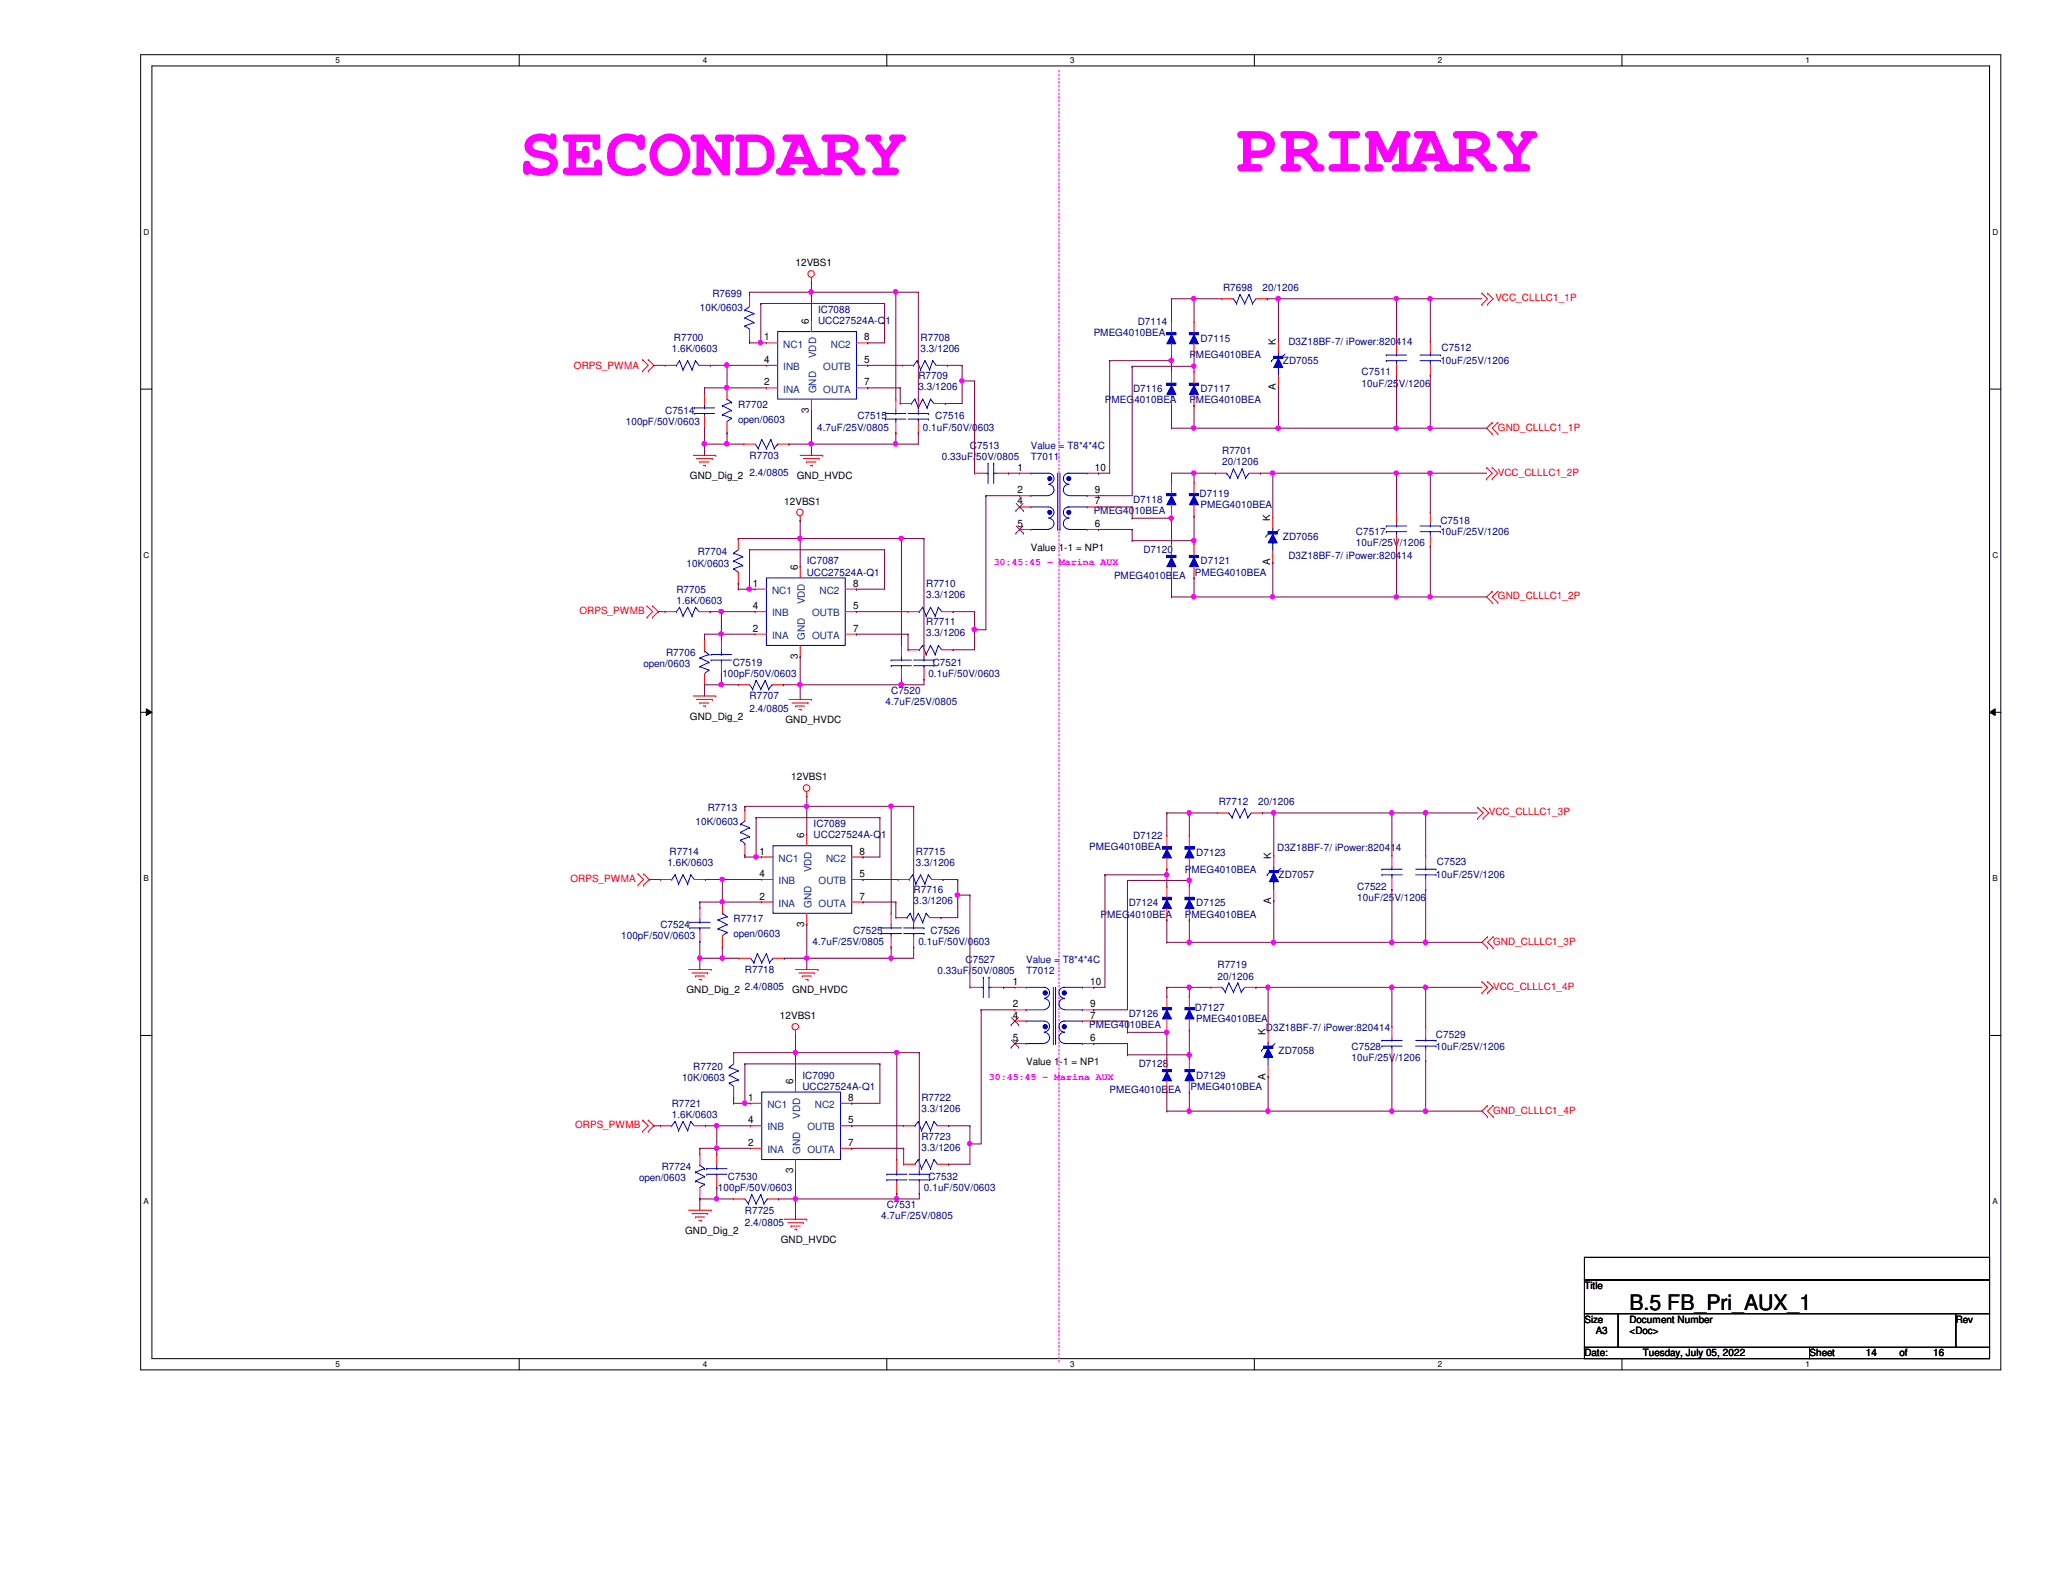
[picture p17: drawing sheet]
<svg xmlns="http://www.w3.org/2000/svg" width="279mm" height="216mm" viewBox="0 0 279 216" stroke-linecap="round" stroke-linejoin="round" font-family="sans-serif">
<defs><g id="words">
<g font-size="9.7" fill="#f0f">
<text x="70.3" y="23.7">SECONDARY</text>
<text x="167.5" y="23.2">PRIMARY</text>
</g>
<text font-size="2.9" x="220.7" y="177.5">B.5 FB_Pri_AUX_1</text>
<g font-size="1.4" fill="#000080">
<text x="96.5" y="40.2">R7699</text>
<text x="165.7" y="39.4">R7698</text>
<text x="171" y="39.4">20/1206</text>
<text x="91" y="47.7">1.6K/0603</text>
<text x="91.3" y="46.1">R7700</text>
<text x="94.8" y="42.2">10K/0603</text>
<text x="110.8" y="42.3">IC7088</text>
<text x="110.8" y="43.9">UCC27524A-Q1</text>
<text x="124.7" y="46.1">R7708</text>
<text x="124.7" y="47.7">3.3/1206</text>
<text x="148.1" y="45.5">PMEG4010BEA</text>
<text x="154.1" y="44">D7114</text>
<text x="162.6" y="46.3">D7115</text>
<text x="174.5" y="46.7">D3Z18BF-7/ iPower:820414</text>
<text x="195.2" y="47.5">C7512</text>
<text x="124.4" y="51.3">R7709</text>
<text x="124.4" y="52.8">3.3/1206</text>
<text x="153.5" y="53.1">D7116</text>
<text x="161.1" y="48.6">PMEG4010BEA</text>
<text x="162.6" y="53.1">D7117</text>
<text x="173.7" y="49.3">ZD7055</text>
<text x="184.4" y="50.8">C7511</text>
<text x="184.4" y="52.4">10uF/25V/1206</text>
<text x="195.1" y="49.3">10uF/25V/1206</text>
<text x="84.8" y="57.6">100pF/50V/0603</text>
<text x="90.1" y="56">C7514</text>
<text x="100" y="55.3">R7702</text>
<text x="100" y="57.2">open/0603</text>
<text x="110.7" y="58.3">4.7uF/25V/0805</text>
<text x="116.1" y="56.8">C7515</text>
<text x="125" y="58.3">0.1uF/50V/0603</text>
<text x="126.7" y="56.8">C7516</text>
<text x="149.6" y="54.7">PMEG4010BEA</text>
<text x="161.1" y="54.7">PMEG4010BEA</text>
<text x="101.5" y="62.1">R7703</text>
<text x="101.5" y="64.4">2.4/0805</text>
<text x="127.6" y="62.3">0.33uF/50V/0805</text>
<text x="131.4" y="60.7">C7513</text>
<text x="139.6" y="62.3">T7011</text>
<text x="139.6" y="60.7">Value = T8*4*4C</text>
<text x="165.5" y="61.5">R7701</text>
<text x="165.5" y="63">20/1206</text>
<text x="148.1" y="69.6">PMEG4010BEA</text>
<text x="153.5" y="68.1">D7118</text>
<text x="162.5" y="67.3">D7119</text>
<text x="162.6" y="68.8">PMEG4010BEA</text>
<text x="195.1" y="71">C7518</text>
<text x="93" y="76.7">10K/0603</text>
<text x="94.5" y="75.2">R7704</text>
<text x="109.3" y="76.5">IC7087</text>
<text x="109.3" y="78">UCC27524A-Q1</text>
<text x="154.9" y="74.9">D7120</text>
<text x="161.8" y="78">PMEG4010BEA</text>
<text x="162.6" y="76.5">D7121</text>
<text x="173.7" y="73.1">ZD7056</text>
<text x="174.5" y="75.7">D3Z18BF-7/ iPower:820414</text>
<text x="183.6" y="72.5">C7517</text>
<text x="183.6" y="74">10uF/25V/1206</text>
<text x="195.1" y="72.5">10uF/25V/1206</text>
<text x="91.6" y="80.3">R7705</text>
<text x="91.6" y="81.8">1.6K/0603</text>
<text x="125.4" y="79.5">R7710</text>
<text x="125.4" y="81">3.3/1206</text>
<text x="150.9" y="78.4">PMEG4010BEA</text>
<text x="90.2" y="88.8">R7706</text>
<text x="125.4" y="84.7">R7711</text>
<text x="125.4" y="86.2">3.3/1206</text>
<text x="87.2" y="90.3">open/0603</text>
<text x="97.8" y="91.7">100pF/50V/0603</text>
<text x="99.2" y="90.2">C7519</text>
<text x="101.5" y="94.7">R7707</text>
<text x="119.9" y="95.5">4.7uF/25V/0805</text>
<text x="120.7" y="94">C7520</text>
<text x="125.7" y="91.7">0.1uF/50V/0603</text>
<text x="126.3" y="90.2">C7521</text>
<text x="101.5" y="96.4">2.4/0805</text>
<text x="94.2" y="111.8">10K/0603</text>
<text x="95.8" y="109.8">R7713</text>
<text x="110.2" y="112">IC7089</text>
<text x="110.2" y="113.5">UCC27524A-Q1</text>
<text x="153.5" y="113.6">D7122</text>
<text x="165.1" y="109.1">R7712</text>
<text x="170.4" y="109.1">20/1206</text>
<text x="90.4" y="117.3">1.6K/0603</text>
<text x="90.7" y="115.8">R7714</text>
<text x="124" y="115.8">R7715</text>
<text x="124" y="117.3">3.3/1206</text>
<text x="147.5" y="115.1">PMEG4010BEA</text>
<text x="160.5" y="118.2">PMEG4010BEA</text>
<text x="162" y="115.9">D7123</text>
<text x="173" y="115.3">D3Z18BF-7/ iPower:820414</text>
<text x="173.1" y="119">ZD7057</text>
<text x="194.5" y="119">10uF/25V/1206</text>
<text x="194.6" y="117.1">C7523</text>
<text x="89.5" y="125.7">C7524</text>
<text x="99.4" y="124.9">R7717</text>
<text x="123.7" y="120.9">R7716</text>
<text x="123.7" y="122.5">3.3/1206</text>
<text x="149.1" y="124.3">PMEG4010BEA</text>
<text x="152.9" y="122.8">D7124</text>
<text x="160.5" y="124.3">PMEG4010BEA</text>
<text x="162" y="122.8">D7125</text>
<text x="183.8" y="120.5">C7522</text>
<text x="183.8" y="122">10uF/25V/1206</text>
<text x="84.1" y="127.2">100pF/50V/0603</text>
<text x="99.4" y="126.9">open/0603</text>
<text x="100.9" y="131.8">R7718</text>
<text x="110" y="128">4.7uF/25V/0805</text>
<text x="115.5" y="126.4">C7525</text>
<text x="124.4" y="128">0.1uF/50V/0603</text>
<text x="126" y="126.4">C7526</text>
<text x="127" y="131.9">0.33uF/50V/0805</text>
<text x="130.8" y="130.4">C7527</text>
<text x="139" y="131.9">T7012</text>
<text x="139" y="130.4">Value = T8*4*4C</text>
<text x="164.9" y="131.1">R7719</text>
<text x="100.9" y="134.1">2.4/0805</text>
<text x="152.9" y="137.7">D7126</text>
<text x="161.8" y="136.9">D7127</text>
<text x="164.9" y="132.7">20/1206</text>
<text x="147.5" y="139.2">PMEG4010BEA</text>
<text x="162" y="138.5">PMEG4010BEA</text>
<text x="171.4" y="139.7">D3Z18BF-7/ iPower:820414</text>
<text x="173.1" y="142.7">ZD7058</text>
<text x="183" y="142.2">C7528</text>
<text x="183" y="143.7">10uF/25V/1206</text>
<text x="194.5" y="140.6">C7529</text>
<text x="194.5" y="142.2">10uF/25V/1206</text>
<text x="91" y="149.9">R7721</text>
<text x="92.4" y="146.4">10K/0603</text>
<text x="93.9" y="144.9">R7720</text>
<text x="108.7" y="146.1">IC7090</text>
<text x="108.7" y="147.6">UCC27524A-Q1</text>
<text x="124.8" y="149.1">R7722</text>
<text x="150.3" y="148.1">PMEG4010BEA</text>
<text x="154.2" y="144.6">D7128</text>
<text x="161.2" y="147.6">PMEG4010BEA</text>
<text x="162" y="146.1">D7129</text>
<text x="91" y="151.4">1.6K/0603</text>
<text x="124.8" y="154.3">R7723</text>
<text x="124.8" y="155.9">3.3/1206</text>
<text x="124.8" y="150.7">3.3/1206</text>
<text x="86.6" y="160">open/0603</text>
<text x="89.6" y="158.5">R7724</text>
<text x="97.2" y="161.3">100pF/50V/0603</text>
<text x="98.6" y="159.8">C7530</text>
<text x="125.1" y="161.3">0.1uF/50V/0603</text>
<text x="125.7" y="159.8">C7532</text>
<text x="100.9" y="164.4">R7725</text>
<text x="100.9" y="166.1">2.4/0805</text>
<text x="119.3" y="165.1">4.7uF/25V/0805</text>
<text x="120.1" y="163.6">C7531</text>
</g>
<g font-size="1.4">
<text x="107.7" y="36.1">12VBS1</text>
<text x="103.5" y="46.1">1</text>
<text x="109.6" y="43.9" transform="rotate(-90 109.6 43.9)">6</text>
<text x="117.1" y="46.1">8</text>
<text x="172.8" y="46.7" transform="rotate(-90 172.8 46.7)">K</text>
<text x="103.5" y="52.2">2</text>
<text x="103.5" y="49.1">4</text>
<text x="117.1" y="49.1">5</text>
<text x="117.1" y="52.2">7</text>
<text x="172.8" y="52.8" transform="rotate(-90 172.8 52.8)">A</text>
<text x="109.6" y="55.9" transform="rotate(-90 109.6 55.9)">3</text>
<text x="93.4" y="64.9">GND_Dig_2</text>
<text x="107.9" y="64.9">GND_HVDC</text>
<text x="137.8" y="63.8">1</text>
<text x="148.3" y="63.8">10</text>
<text x="106.2" y="68.4">12VBS1</text>
<text x="137.8" y="66.8">2</text>
<text x="137.8" y="71.4">5</text>
<text x="137.8" y="68.3">4</text>
<text x="148.3" y="66.8">9</text>
<text x="148.3" y="71.4">6</text>
<text x="148.3" y="68.3">7</text>
<text x="172" y="70.5" transform="rotate(-90 172 70.5)">K</text>
<text x="108" y="77.2" transform="rotate(-90 108 77.2)">6</text>
<text x="139.6" y="74.6">Value 1-1 = NP1</text>
<text x="172" y="76.6" transform="rotate(-90 172 76.6)">A</text>
<text x="102" y="79.5">1</text>
<text x="102" y="82.5">4</text>
<text x="115.5" y="82.5">5</text>
<text x="115.5" y="79.5">8</text>
<text x="102" y="85.6">2</text>
<text x="108" y="89.2" transform="rotate(-90 108 89.2)">3</text>
<text x="115.5" y="85.6">7</text>
<text x="93.4" y="97.5">GND_Dig_2</text>
<text x="106.4" y="98">GND_HVDC</text>
<text x="107.1" y="105.7">12VBS1</text>
<text x="108.9" y="113.5" transform="rotate(-90 108.9 113.5)">6</text>
<text x="102.9" y="115.7">1</text>
<text x="102.9" y="118.8">4</text>
<text x="116.4" y="118.8">5</text>
<text x="116.4" y="115.7">8</text>
<text x="172.2" y="116.4" transform="rotate(-90 172.2 116.4)">K</text>
<text x="102.9" y="121.8">2</text>
<text x="108.9" y="125.5" transform="rotate(-90 108.9 125.5)">3</text>
<text x="116.4" y="121.8">7</text>
<text x="172.2" y="122.4" transform="rotate(-90 172.2 122.4)">A</text>
<text x="93" y="134.5">GND_Dig_2</text>
<text x="107.3" y="134.5">GND_HVDC</text>
<text x="137.2" y="133.4">1</text>
<text x="137.2" y="136.4">2</text>
<text x="137.2" y="138">4</text>
<text x="147.7" y="136.4">9</text>
<text x="147.7" y="133.4">10</text>
<text x="147.7" y="138">7</text>
<text x="105.6" y="138">12VBS1</text>
<text x="137.2" y="141">5</text>
<text x="147.7" y="141">6</text>
<text x="171.4" y="140.2" transform="rotate(-90 171.4 140.2)">K</text>
<text x="101.3" y="149.1">1</text>
<text x="107.4" y="146.9" transform="rotate(-90 107.4 146.9)">6</text>
<text x="114.9" y="149.1">8</text>
<text x="139" y="144.3">Value 1-1 = NP1</text>
<text x="171.4" y="146.2" transform="rotate(-90 171.4 146.2)">A</text>
<text x="101.3" y="155.2">2</text>
<text x="101.3" y="152.1">4</text>
<text x="114.9" y="152.1">5</text>
<text x="114.9" y="155.2">7</text>
<text x="107.4" y="158.9" transform="rotate(-90 107.4 158.9)">3</text>
<text x="92.8" y="167.1">GND_Dig_2</text>
<text x="105.7" y="168.4">GND_HVDC</text>
<text x="214.6" y="174.6">Title</text>
<text x="214.6" y="179.2">Size</text>
<text x="220.7" y="179.2">Document Number</text>
<text x="264.9" y="179.2">Rev</text>
<text x="214.6" y="183.7">Date:</text>
<text x="216.1" y="180.7">A3</text>
<text x="220.7" y="180.7">&lt;Doc&gt;</text>
<text x="222.5" y="183.7">Tuesday, July 05, 2022</text>
<text x="245.1" y="183.7">Sheet</text>
<text x="252.7" y="183.7">14</text>
<text x="257.3" y="183.7">of</text>
<text x="261.8" y="183.7">16</text>
</g>
<g font-size="1.4" fill="#f00">
<text x="202.5" y="40.8">VCC_CLLLC1_1P</text>
<text x="77.7" y="50">ORPS_PWMA</text>
<text x="202.9" y="58.3">GND_CLLLC1_1P</text>
<text x="202.9" y="64.4">VCC_CLLLC1_2P</text>
<text x="78.5" y="83.1">ORPS_PWMB</text>
<text x="202.9" y="81.2">GND_CLLLC1_2P</text>
<text x="201.6" y="110.4">VCC_CLLLC1_3P</text>
<text x="77.3" y="119.4">ORPS_PWMA</text>
<text x="202.2" y="128">GND_CLLLC1_3P</text>
<text x="202.2" y="134.1">VCC_CLLLC1_4P</text>
<text x="77.9" y="152.8">ORPS_PWMB</text>
<text x="202.2" y="150.8">GND_CLLLC1_4P</text>
</g>
<g font-size="1.4" fill="#004080">
<text x="106.1" y="47.1">NC1</text>
<text x="112.5" y="47.1">NC2</text>
<text x="106.1" y="53.2">INA</text>
<text x="106.1" y="50.1">INB</text>
<text x="110.5" y="53.3" transform="rotate(-90 110.5 53.3)">GND</text>
<text x="110.5" y="48.5" transform="rotate(-90 110.5 48.5)">VDD</text>
<text x="111.5" y="50.1">OUTB</text>
<text x="111.5" y="53.2">OUTA</text>
<text x="104.6" y="80.4">NC1</text>
<text x="104.6" y="83.5">INB</text>
<text x="109" y="81.9" transform="rotate(-90 109 81.9)">VDD</text>
<text x="110" y="83.5">OUTB</text>
<text x="111" y="80.4">NC2</text>
<text x="104.6" y="86.5">INA</text>
<text x="109" y="86.7" transform="rotate(-90 109 86.7)">GND</text>
<text x="110" y="86.5">OUTA</text>
<text x="105.5" y="116.7">NC1</text>
<text x="105.5" y="119.8">INB</text>
<text x="109.9" y="118.2" transform="rotate(-90 109.9 118.2)">VDD</text>
<text x="110.9" y="119.8">OUTB</text>
<text x="111.9" y="116.7">NC2</text>
<text x="105.5" y="122.8">INA</text>
<text x="109.9" y="122.9" transform="rotate(-90 109.9 122.9)">GND</text>
<text x="110.9" y="122.8">OUTA</text>
<text x="103.9" y="150.1">NC1</text>
<text x="103.9" y="153.1">INB</text>
<text x="108.4" y="151.5" transform="rotate(-90 108.4 151.5)">VDD</text>
<text x="109.3" y="153.1">OUTB</text>
<text x="110.4" y="150.1">NC2</text>
<text x="103.9" y="156.2">INA</text>
<text x="108.4" y="156.3" transform="rotate(-90 108.4 156.3)">GND</text>
<text x="109.3" y="156.2">OUTA</text>
</g>
<g font-size="1.4" fill="#f0f">
<text x="134.6" y="76.5">30:45:45 - Marina AUX</text>
<text x="133.9" y="146.3">30:45:45 - Marina AUX</text>
</g>
<g font-size="1.1">
<text x="45.4" y="8.6">5</text>
<text x="95.2" y="8.6">4</text>
<text x="144.9" y="8.6">3</text>
<text x="194.7" y="8.6">2</text>
<text x="244.5" y="8.6">1</text>
<text x="19.4" y="31.8">D</text>
<text x="269.8" y="31.8">D</text>
<text x="19.4" y="75.6">C</text>
<text x="269.8" y="75.6">C</text>
<text x="19.4" y="119.3">B</text>
<text x="269.8" y="119.3">B</text>
<text x="19.4" y="163.1">A</text>
<text x="269.8" y="163.1">A</text>
<text x="45.4" y="185.2">5</text>
<text x="95.2" y="185.2">4</text>
<text x="144.9" y="185.2">3</text>
<text x="194.7" y="185.2">2</text>
<text x="244.5" y="185.2">1</text>
</g>
</g></defs>
<path d="M19.1 7.4h251.9v178.1h-251.9zM20.6 8.9h248.9v175.1h-248.9z" fill="none" stroke="#000" stroke-width=".14"/>
<g fill="#fff">
<path d="M45.4 7.6h.6v1.2h-.6z"/>
<path d="M45.4 184.2h.6v1.2h-.6z"/>
</g>
<path d="M70.3 7.4v1.5M70.3 184v1.5" fill="none" stroke="#000" stroke-width=".14"/>
<g fill="#fff">
<path d="M95.2 7.6h.6v1.2h-.6z"/>
<path d="M95.2 184.2h.6v1.2h-.6z"/>
</g>
<path d="M120.1 7.4v1.5M120.1 184v1.5" fill="none" stroke="#000" stroke-width=".14"/>
<g fill="#fff">
<path d="M144.9 7.6h.6v1.2h-.6z"/>
<path d="M144.9 184.2h.6v1.2h-.6z"/>
</g>
<path d="M169.9 7.4v1.5M169.9 184v1.5" fill="none" stroke="#000" stroke-width=".14"/>
<g fill="#fff">
<path d="M194.7 7.6h.6v1.2h-.6z"/>
<path d="M194.7 184.2h.6v1.2h-.6z"/>
</g>
<path d="M219.7 7.4v1.5M219.7 184v1.5" fill="none" stroke="#000" stroke-width=".14"/>
<g fill="#fff">
<path d="M244.5 7.6h.6v1.2h-.6z"/>
<path d="M244.5 184.2h.6v1.2h-.6z"/>
<path d="M19.4 30.8h.8v1.2h-.8z"/>
<path d="M269.8 30.8h.8v1.2h-.8z"/>
<path d="M19.4 74.6h.8v1.2h-.8z"/>
<path d="M269.8 74.6h.8v1.2h-.8z"/>
</g>
<path d="M19.1 52.7h1.5M269.5 52.7h1.5" fill="none" stroke="#000" stroke-width=".14"/>
<g fill="#fff">
<path d="M19.4 118.4h.8v1.1h-.8z"/>
<path d="M269.8 118.4h.8v1.1h-.8z"/>
</g>
<path d="M19.1 96.5h1.5M19.8 96l.8 .5-.8 .4zM269.5 96.5l.7-.5v.9zM269.5 96.5h1.5" fill="none" stroke="#000" stroke-width=".14"/>
<path d="M19.8 96l.8 .5-.8 .4zM269.5 96.5l.7-.5v.9z" fill="#000"/>
<g fill="#fff">
<path d="M19.4 162.1h.8v1.2h-.8z"/>
<path d="M269.8 162.1h.8v1.2h-.8z"/>
</g>
<path d="M19.1 140.2h1.5M269.5 140.2h1.5M214.6 170.3h54.9v3.1h-54.9zM214.6 173.4h54.9v4.5h-54.9zM214.6 177.9h4.6v4.6h-4.6zM219.2 177.9h45.7v4.6h-45.7zM264.9 177.9h4.6v4.6h-4.6zM214.6 182.5h30.5v1.5h-30.5zM245.1 182.5h24.4v1.5h-24.4z" fill="none" stroke="#000" stroke-width=".14"/>
<path d="M143.4 9.5v174.9M143.4 184.4h.1" fill="none" stroke="#f0f" stroke-width=".14" stroke-dasharray=".3 .3"/>
<g fill="none" stroke="#f00" stroke-width=".14">
<path d="M109.9 38.2h.1M109.9 37.6v.6M200.7 39.7h.1M200.7 39.7l.8 .8-.8 .7M201.5 39.7h.1M201.5 39.7l.7 .8-.7 .7M87 50.2h.1M87 48.7h.1M87 48.7l.8 .8-.8 .7M87.8 48.7h.1M87.8 50.2h.1M87.8 48.7l.8 .8-.8 .7"/>
<path d="M200.7 41.2h.1M201.5 41.2h.1M202.1 57.2h.1M202.1 58.8h.1M202.1 57.2l-.8 .8 .8 .8M202.9 58.8h.1M202.9 57.2h.1M202.9 57.2l-.8 .8 .8 .8M93.9 61.7h3M94.3 62.1h2.2M94.8 62.6h.1M94.8 62.6h1.2"/>
<path d="M95.3 63h.2M95.5 63h.1M96.5 62.1h.1M96.9 61.7h.1M108.4 70.5h.1M108.4 61.7h3M108.4 69.9v.6M108.8 62.1h2.2M109.3 62.6h.1M109.3 62.6h1.2M109.7 63h.3M110 63h.1"/>
<path d="M111 62.1h.1M111.4 61.7h.1M201.3 64.9h.1M201.3 63.3h.1M201.3 63.3l.8 .8-.8 .8M202.1 64.9h.1M202.1 63.3h.1M202.1 63.3l.8 .8-.8 .8M87.6 83.6h.1M87.6 82.1h.1M87.6 82.1l.8 .7-.8 .8M88.4 82.1h.1"/>
<path d="M88.4 83.6h.1M88.4 82.1l.8 .7-.8 .8M93.9 94.3h3M94.3 94.7h2.2M94.8 95.2h.1M94.8 95.2h1.2M95.3 95.6h.2M95.5 95.6h.1M96.5 94.7h.1M96.9 94.3h.1M106.8 94.7h3.1M107.3 95.2h2.1"/>
<path d="M107.7 95.6h.1M107.7 95.6h1.3M108.2 96.1h.3M108.5 96.1h.1M109.4 95.2h.1M109.9 94.7h.1M202.1 80.1h.1M202.1 81.6h.1M202.1 80.1l-.8 .8 .8 .7M202.9 81.6h.1M202.9 80.1h.1M202.9 80.1l-.8 .8 .8 .7"/>
<path d="M86.4 119.9h.1M86.4 118.4h.1M86.4 118.4l.8 .7-.8 .8M87.2 118.4h.1M87.2 119.9h.1M87.2 118.4l.7 .7-.7 .8M109.3 107.8h.1M109.3 107.2v.6M200.1 110.9h.1M200.1 109.3h.1M200.1 109.3l.8 .8-.8 .8M200.9 110.9h.1"/>
<path d="M200.9 109.3h.1M200.9 109.3l.7 .8-.7 .8M93.3 131.3h3M93.7 131.8h2.1M94.2 132.2h.1M94.2 132.2h1.2M94.7 132.7h.3M95 132.7h.1M95.8 131.8h.1M96.3 131.3h.1M107.7 131.3h3.1M107.7 139.5v.7"/>
<path d="M108.2 131.8h2.1M108.7 132.2h.1M108.7 132.2h1.2M109.1 132.7h.3M109.4 132.7h.1M110.3 131.8h.1M110.8 131.3h.1M200.7 134.5h.1M200.7 133h.1M200.7 133l.8 .7-.8 .8M201.5 126.9h.1M201.5 128.4h.1"/>
<path d="M201.5 134.5h.1M201.5 133h.1M201.5 126.9l-.8 .7 .8 .8M201.5 133l.7 .7-.7 .8M202.2 128.4h.1M202.2 126.9h.1M202.2 126.9l-.7 .7 .7 .8M87 153.2h.1M87 151.7h.1M87 151.7l.8 .8-.8 .7M87.8 151.7h.1M87.8 153.2h.1"/>
<path d="M87.8 151.7l.8 .8-.8 .7M107.7 140.2h.1M201.5 149.7h.1M201.5 151.3h.1M201.5 149.7l-.8 .8 .8 .8M202.2 151.3h.1M202.2 149.7h.1M202.2 149.7l-.7 .8 .7 .8M93.3 163.9h3M93.7 164.4h2.1M94.2 164.8h.1M94.2 164.8h1.2"/>
<path d="M94.7 165.3h.3M95 165.3h.1M95.8 164.4h.1M96.3 163.9h.1M106.2 165.1h3.1M106.7 165.6h2.1M107.1 166.1h.1M107.1 166.1h1.3M107.6 166.5h.3M107.9 166.5h.1M108.8 165.6h.1M109.3 165.1h.1"/>
<circle cx="109.8" cy="37.1" r=".44"/>
<circle cx="108.3" cy="69.4" r=".44"/>
<circle cx="109.2" cy="106.7" r=".45"/>
<circle cx="107.7" cy="139.1" r=".44"/>
</g>
<path d="M158.7 52.2l.6 1.2h-1.3z" fill-rule="evenodd" fill="#00f"/>
<path d="M158.7 52.2l.6 1.2h-1.3z" fill="none" stroke="#00f" stroke-width=".14"/>
<path d="M158 51.9h1.3v.3h-1.3z" fill-rule="evenodd" fill="#00f"/>
<path d="M158 51.9h1.3v.3h-1.3zM187.2 118.5h.1M187.2 117.7h.1M187.2 118.5h2.7M187.2 117.7h2.7M188.5 117.7h.1M188.5 118.5h.1M188.5 117.4v.3M188.5 118.5v.5" fill="none" stroke="#00f" stroke-width=".14"/>
<path d="M158.7 54.9h.1M158.7 50.4h.1M158.7 50.4v1.5M158.7 53.4v1.5M188.5 115.9h.1M188.5 115.9v1.5M188.5 119v1.5M188.5 120.5h.1" fill="none" stroke="#f00" stroke-width=".14"/>
<path d="M161.1 115l.6 1.2h-1.2z" fill-rule="evenodd" fill="#00f"/>
<path d="M161.1 115l.6 1.2h-1.2z" fill="none" stroke="#00f" stroke-width=".14"/>
<path d="M160.5 114.7h1.2v.3h-1.2z" fill-rule="evenodd" fill="#00f"/>
<g fill="none" stroke="#00f" stroke-width=".14">
<path d="M100.9 42h.1M100.9 43.1h.1M100.9 44.2h.1M100.9 42l1.2 .5M100.9 43.1l1.2 .6M100.9 44.2l.6 .4M101.5 44.6h.1M101.5 41.5l-.6 .5M102.1 42.5h.1M102.1 43.7h.1M102.1 42.5l-1.2 .6M102.1 43.7l-1.2 .5"/>
<path d="M119.9 56h.1M119.9 56.8h.1M119.9 56h2.8M119.9 56.8h2.8M121.3 56.8h.1M121.3 56h.1M121.3 55.6v.4M121.3 56.8v.3M160.5 114.7h1.2v.3h-1.2zM94.2 160h.1M94.2 158.7h.1M94.2 160l1.2 .4"/>
<path d="M94.2 158.7l1.2 .6M94.8 157.8h.1M94.8 157.8l.6 .5M95.4 159.3h.1M95.4 158.3h.1M95.4 159.3l-1.2 .7M95.4 158.3l-1.2 .4M98.8 144.6h.1M98.8 145.6h.1M98.8 146.7h.1M98.8 144.6l1.2 .4M98.8 145.6l1.2 .7"/>
<path d="M98.8 146.7l.6 .5M99.4 147.2h.1M99.4 144.1l-.6 .5M100 145h.1M100 146.3h.1M100 145l-1.2 .6M100 146.3l-1.2 .4M95.4 160.4h.1M95.4 160.4l-.6 .5"/>
</g>
<g fill="none" stroke="#f00" stroke-width=".14">
<path d="M101.5 40h.1M101.5 46.1h.1M101.5 40v1.5M101.5 44.6v1.5M121.3 58.6h.1M121.3 54.1h.1M121.3 54.1v1.5M121.3 57.1v1.5M161.1 117.7h.1M161.1 113.2h.1M161.1 113.2v1.5M161.1 116.2v1.5"/>
<path d="M94.8 156.3h.1M94.8 156.3v1.5M99.4 142.6h.1M99.4 148.7h.1M99.4 142.6v1.5M99.4 147.2v1.5M94.8 162.4h.1M94.8 160.9v1.5"/>
</g>
<path d="M158 136.8l.7 1.2h-1.3z" fill-rule="evenodd" fill="#00f"/>
<path d="M158 136.8l.7 1.2h-1.3z" fill="none" stroke="#00f" stroke-width=".14"/>
<path d="M157.4 136.5h1.3v.3h-1.3z" fill-rule="evenodd" fill="#00f"/>
<path d="M93.4 124.9h.1M93.4 125.7h.1M93.4 124.9h2.8M93.4 125.7h2.8M94.8 125.7h.1M94.8 124.9h.1M94.8 124.5v.4M94.8 125.7v.3M157.4 136.5h1.3v.3h-1.3z" fill="none" stroke="#00f" stroke-width=".14"/>
<path d="M94.8 127.5h.1M94.8 122.9h.1M94.8 122.9v1.6M94.8 126v1.5M158 139.5h.1M158 135h.1M158 135v1.5M158 138v1.5" fill="none" stroke="#f00" stroke-width=".14"/>
<path d="M158.7 45.3l.6 1.3h-1.3z" fill-rule="evenodd" fill="#00f"/>
<path d="M158.7 45.3l.6 1.3h-1.3z" fill="none" stroke="#00f" stroke-width=".14"/>
<path d="M158 45h1.3v.3h-1.3z" fill-rule="evenodd" fill="#00f"/>
<g fill="none" stroke="#00f" stroke-width=".14">
<path d="M91.6 49.5h.1M92 48.9h.1M92 48.9l.5 1.2M92 48.9l-.4 .6M92.5 50.1h.1M93.1 48.9h.1M93.1 48.9l.6 1.2M93.1 48.9l-.6 1.2M93.7 50.1h.1M94.2 48.9h.1M94.2 48.9l.5 .6M94.2 48.9l-.5 1.2"/>
<path d="M158 45h1.3v.3h-1.3zM187.7 72h.1M187.7 71.2h.1M187.7 72h2.8M187.7 71.2h2.8M189.1 71.2h.1M189.1 72h.1M189.1 71v.2M189.1 72v.5M192.3 72h2.8M192.3 71.2h2.8M193.7 71.2h.1"/>
<path d="M193.7 72h.1M193.7 71v.2M193.7 72v.5M195.1 72h.1M195.1 71.2h.1M94.8 90.3h.1M94.8 89.1h.1M94.8 90.3l1.2 .5M94.8 89.1l1.2 .6M95.4 88.2h.1M95.4 88.2l.6 .4M96 90.8h.1"/>
<path d="M96 89.7h.1M96 88.6h.1M96 90.8l-.6 .4M96 89.7l-1.2 .6M96 88.6l-1.2 .5M123.9 157.7h.1M124.4 157.1h.1M124.4 157.1l.4 1.2M124.4 157.1l-.5 .6M124.8 158.3h.1M125.4 157.1h.1M125.4 157.1l.6 1.2"/>
<path d="M125.4 157.1l-.6 1.2M126 158.3h.1M126.5 157.1h.1M126.5 157.1l.5 .6M126.5 157.1l-.5 1.2"/>
</g>
<g fill="none" stroke="#f00" stroke-width=".14">
<path d="M90.1 49.5h.1M90.1 49.5h1.5M94.7 49.5h1.5M96.2 49.5h.1M158.7 48.1h.1M158.7 43.5h.1M158.7 43.5v1.5M158.7 46.6v1.5M189.1 69.4h.1M189.1 74h.1M189.1 69.4v1.6M189.1 72.5v1.5"/>
<path d="M193.7 69.4h.1M193.7 74h.1M193.7 69.4v1.6M193.7 72.5v1.5M95.4 92.8h.1M95.4 86.7h.1M95.4 86.7v1.5M95.4 91.2v1.6M122.4 157.7h.1M122.4 157.7h1.5M127 157.7h1.5M128.5 157.7h.1"/>
</g>
<path d="M158.7 67.1l.6 1.3h-1.3z" fill-rule="evenodd" fill="#00f"/>
<path d="M158.7 67.1l.6 1.3h-1.3z" fill="none" stroke="#00f" stroke-width=".14"/>
<path d="M158 66.8h1.3v.3h-1.3z" fill-rule="evenodd" fill="#00f"/>
<g fill="none" stroke="#00f" stroke-width=".14">
<path d="M123 56h2.7M123 56.8h2.7M123.7 49.5h.1M124.2 48.9h.1M124.2 48.9l.5 1.2M124.2 48.9l-.5 .6M124.4 56.8h.1M124.4 56h.1M124.4 55.6v.4M124.4 56.8v.3M124.7 50.1h.1M125.3 48.9h.1"/>
<path d="M125.3 48.9l.6 1.2M125.3 48.9l-.6 1.2M125.7 56h.1M125.7 56.8h.1M125.9 50.1h.1M126.3 48.9h.1M126.3 48.9l.5 .6M126.3 48.9l-.4 1.2M187.7 48.9h.1M187.7 48.1h.1M187.7 48.9h2.8M187.7 48.1h2.8"/>
<path d="M189.1 48.1h.1M189.1 48.9h.1M189.1 47.8v.3M189.1 48.9v.4M158 66.8h1.3v.3h-1.3zM100.3 111.6h.1M100.3 112.7h.1M100.3 113.8h.1M100.3 111.6l1.2 .5M100.3 112.7l1.2 .6M100.3 113.8l.6 .5M100.9 114.3h.1"/>
<path d="M100.9 111.2l-.6 .4M101.5 112.1h.1M101.5 113.3h.1M101.5 112.1l-1.2 .6M101.5 113.3l-1.2 .5"/>
</g>
<g fill="none" stroke="#f00" stroke-width=".14">
<path d="M122.2 49.5h.1M122.2 49.5h1.5M124.4 58.6h.1M124.4 54.1h.1M124.4 54.1v1.5M124.4 57.1v1.5M126.8 49.5h1.5M128.3 49.5h.1M189.1 46.3h.1M189.1 50.8h.1M189.1 46.3v1.5M189.1 49.3v1.5"/>
<path d="M158.7 69.9h.1M158.7 65.3h.1M158.7 65.3v1.5M158.7 68.4v1.5M100.9 109.7h.1M100.9 115.8h.1M100.9 109.7v1.5M100.9 114.3v1.5"/>
</g>
<path d="M158.7 75.5l.6 1.2h-1.3z" fill-rule="evenodd" fill="#00f"/>
<path d="M158.7 75.5l.6 1.2h-1.3z" fill="none" stroke="#00f" stroke-width=".14"/>
<path d="M158 75.2h1.3v.3h-1.3z" fill-rule="evenodd" fill="#00f"/>
<g fill="none" stroke="#00f" stroke-width=".14">
<path d="M167.9 39.9h.1M167.9 39.9l.7 1.2M167.9 39.9l-.4 1.2M169.2 39.9h.1M169.2 39.9l.4 1.2M169.2 39.9l-.6 1.2M103.2 59.5h.1M103.2 59.5l-.5 1.2M103.2 59.5l.6 1.2M104.4 59.5h.1M104.4 59.5l-.6 1.2M104.4 59.5l.5 1.2"/>
<path d="M105.3 44.9h10.7v9.2h-10.7zM123.4 54.7h.1M123.9 54.1h.1M123.9 54.1l.5 1.1M123.9 54.1l-.5 .6M124.4 55.2h.1M125 54.1h.1M125 54.1l.6 1.1M125 54.1l-.6 1.1M125.6 55.2h.1M126 54.1h.1M126 54.1l.5 .6"/>
<path d="M126 54.1l-.4 1.1M167 40.5h.1M167 40.5l.5 .6M167.5 41.1h.1M168.6 41.1h.1M169.6 41.1h.1M170.1 40.5l-.5 .6M102.3 60.2l.4 .5M102.7 60.7h.1M103.8 60.7h.1M104.9 60.7h.1M105.3 60.2h.1"/>
<path d="M105.3 60.2l-.4 .5M133.5 64.1h.3M133.8 64.1h.1M133.8 62.7h.1M133.8 62.7v2.8M134.6 62.7h.1M134.6 64.1h.1M134.6 64.1h.4M134.6 62.7v2.8M158 75.2h1.3v.3h-1.3zM91.6 82.8h.1M92 82.3h.1"/>
<path d="M92 82.3l.5 1.1M92 82.3l-.4 .5M92.5 83.4h.1M93.1 82.3h.1M93.1 82.3l.6 1.1M93.1 82.3l-.6 1.1M93.7 83.4h.1M94.2 82.3h.1M94.2 82.3l.5 .5M94.2 82.3l-.5 1.1M96.3 88.6h.1M96.3 89.4h.1"/>
<path d="M96.3 88.6h2.8M96.3 89.4h2.8M97.7 89.4h.1M97.7 88.6h.1M97.7 88.2v.4M97.7 89.4v.3M124.5 82.8h.1M125 82.3h.1M125 82.3l.4 1.1M125 82.3l-.5 .5M125.4 83.4h.1M126 82.3h.1"/>
<path d="M126 82.3l.7 1.1M126 82.3l-.6 1.1M126.7 83.4h.1M127.1 82.3h.1M127.1 82.3l.5 .5M127.1 82.3l-.4 1.1M132.9 133.7h.3M133.2 133.7h.1M133.2 132.4h.1M133.2 132.4v2.7M133.9 132.4h.1M133.9 133.7h.1"/>
<path d="M133.9 133.7h.5M133.9 132.4v2.7"/>
</g>
<g fill="none" stroke="#f00" stroke-width=".14">
<path d="M103.8 46.4h.1M103.8 52.5h.1M103.8 49.5h.1M103.8 46.4h1.5M103.8 52.5h1.5M103.8 49.5h1.5M109.9 43.4h.1M109.9 55.6h.1M109.9 43.4v1.5M109.9 54.1v1.5M116 46.4h1.5M116 52.5h1.5"/>
<path d="M116 49.5h1.5M117.5 49.5h.1M117.5 52.5h.1M117.5 46.4h.1M121.9 54.7h.1M121.9 54.7h1.5M126.5 54.7h1.5M128 54.7h.1M165.5 40.5h.1M165.5 40.5h1.5M170.1 40.5h1.5M171.6 40.5h.1"/>
<path d="M100.8 60.2h.1M100.8 60.2h1.5M105.3 60.2h1.5M106.8 60.2h.1M132 64.1h.1M132 64.1h1.5M135 64.1h1.6M136.6 64.1h.1M158.7 78.3h.1M158.7 73.7h.1M158.7 73.7v1.5M158.7 76.7v1.6"/>
<path d="M90.1 82.8h.1M90.1 82.8h1.5M94.7 82.8h1.5M96.2 82.8h.1M97.7 91.2h.1M97.7 86.7h.1M97.7 86.7v1.5M97.7 89.7v1.5M123 82.8h.1M123 82.8h1.5M127.6 82.8h1.5M129.1 82.8h.1"/>
<path d="M131.4 133.7h.1M131.4 133.7h1.5M134.4 133.7h1.5M135.9 133.7h.1"/>
</g>
<path d="M173.1 48.6l.6 1.2h-1.2z" fill-rule="evenodd" fill="#00f"/>
<path d="M173.1 48.6l.6 1.2h-1.2z" fill="none" stroke="#00f" stroke-width=".14"/>
<path d="M172.5 48.3h1.2v.3h-1.2z" fill-rule="evenodd" fill="#00f"/>
<g fill="none" stroke="#00f" stroke-width=".14">
<path d="M172.2 48.9h.1M172.5 48.3h1.2v.3h-1.2zM172.7 48.4l-.5 .5M173.1 47.8h.1M173.1 49.8h.1M173.1 47.8v.5M173.1 49.8v1M173.6 48.4h.1M174 48l-.4 .4M124.5 88h.1M125 87.4h.1M125 87.4l.4 1.2"/>
<path d="M125 87.4l-.5 .6M125.4 88.6h.1M126 87.4h.1M126 87.4l.7 1.2M126 87.4l-.6 1.2M126.7 88.6h.1M127.1 87.4h.1M127.1 87.4l.5 .6M127.1 87.4l-.4 1.2M104.7 114.6h10.7v9.1h-10.7z"/>
</g>
<g fill="none" stroke="#f00" stroke-width=".14">
<path d="M173.1 52.4h.1M173.1 46.3h.1M173.1 46.3v1.5M173.1 50.8v1.6M123 88h.1M123 88h1.5M127.6 88h1.5M129.1 88h.1M103.2 116.1h.1M103.2 119.1h.1M103.2 116.1h1.5M103.2 119.1h1.5"/>
<path d="M109.3 113h.1M109.3 113v1.6M115.4 116.1h1.5M115.4 119.1h1.5M116.9 119.1h.1M116.9 116.1h.1M103.2 122.2h.1M103.2 122.2h1.5M109.3 125.2h.1M109.3 123.7v1.5M115.4 122.2h1.5M116.9 122.2h.1"/>
</g>
<path d="M172.4 72.3l.6 1.2h-1.3z" fill-rule="evenodd" fill="#00f"/>
<path d="M172.4 72.3l.6 1.2h-1.3z" fill="none" stroke="#00f" stroke-width=".14"/>
<path d="M171.7 72h1.3v.3h-1.3z" fill-rule="evenodd" fill="#00f"/>
<g fill="none" stroke="#00f" stroke-width=".14">
<path d="M171.5 72.6h.1M171.7 72h1.3v.3h-1.3zM171.9 72.2l-.4 .4M172.4 71.6h.1M172.4 73.5h.1M172.4 71.6v.4M172.4 73.5v1.1M172.8 72.2h.1M173.3 71.7l-.5 .5M122.9 124.3h.1M123.3 123.7h.1M123.3 123.7l.4 1.2"/>
<path d="M123.3 123.7l-.4 .6M123.7 124.9h.1M124.4 123.7h.1M124.4 123.7l.6 1.2M124.4 123.7l-.7 1.2M125 124.9h.1M125.4 123.7h.1M125.4 123.7l.5 .6M125.4 123.7l-.4 1.2"/>
</g>
<path d="M172.4 76.2h.1M172.4 70.1h.1M172.4 70.1v1.5M172.4 74.6v1.6M121.3 124.3h.1M121.3 124.3h1.6M125.9 124.3h1.5M127.4 124.3h.1" fill="none" stroke="#f00" stroke-width=".14"/>
<path d="M161.1 121.9l.6 1.2h-1.2z" fill-rule="evenodd" fill="#00f"/>
<path d="M161.1 121.9l.6 1.2h-1.2z" fill="none" stroke="#00f" stroke-width=".14"/>
<path d="M160.5 121.5h1.2v.4h-1.2z" fill-rule="evenodd" fill="#00f"/>
<g fill="none" stroke="#00f" stroke-width=".14">
<path d="M99.4 74.9h.1M99.4 76h.1M99.4 77h.1M99.4 74.9l1.2 .5M99.4 76l1.2 .6M99.4 77l.6 .5M100 77.5h.1M100 74.5l-.6 .4M100.6 75.4h.1M100.6 76.6h.1M100.6 75.4l-1.2 .6M100.6 76.6l-1.2 .4"/>
<path d="M166.4 110.1h.1M166.4 110.1l.5 .6M166.9 110.7h.1M167.3 109.5h.1M167.3 109.5l.6 1.2M167.3 109.5l-.4 1.2M167.9 110.7h.1M168.6 109.5h.1M168.6 109.5l.4 1.2M168.6 109.5l-.7 1.2M169 110.7h.1M169.5 110.1l-.5 .6"/>
<path d="M160.5 121.5h1.2v.4h-1.2zM123.9 152.5h.1M124.4 151.9h.1M124.4 151.9l.4 1.2M124.4 151.9l-.5 .6M124.8 153.1h.1M125.4 151.9h.1M125.4 151.9l.6 1.2M125.4 151.9l-.6 1.2M126 153.1h.1M126.5 151.9h.1M126.5 151.9l.5 .6"/>
<path d="M126.5 151.9l-.5 1.2"/>
</g>
<g fill="none" stroke="#f00" stroke-width=".14">
<path d="M100 72.9h.1M100 79h.1M100 72.9v1.6M100 77.5v1.5M164.9 110.1h.1M164.9 110.1h1.5M169.5 110.1h1.5M171 110.1h.1M161.1 124.6h.1M161.1 120h.1M161.1 120v1.5M161.1 123.1v1.5"/>
<path d="M122.4 152.5h.1M122.4 152.5h1.5M127 152.5h1.5M128.5 152.5h.1"/>
</g>
<path d="M161.7 67.1l.6 1.3h-1.2z" fill-rule="evenodd" fill="#00f"/>
<path d="M161.7 67.1l.6 1.3h-1.2z" fill="none" stroke="#00f" stroke-width=".14"/>
<path d="M161.1 66.8h1.2v.3h-1.2z" fill-rule="evenodd" fill="#00f"/>
<g fill="none" stroke="#00f" stroke-width=".14">
<path d="M103.8 78.3h10.7v9.1h-10.7zM161.1 66.8h1.2v.3h-1.2zM101.5 92.8l.4 .5M101.9 93.3h.1M102.4 92.2h.1M102.4 92.2l-.5 1.1M102.4 92.2l.6 1.1M103 93.3h.1M103.6 92.2h.1M103.6 92.2l-.6 1.1M103.6 92.2l.5 1.1M104.1 93.3h.1"/>
<path d="M104.6 92.8h.1M104.6 92.8l-.5 .5M120.7 89.4h.1M120.7 90.2h.1M120.7 89.4h2.7M120.7 90.2h2.7M122.1 90.2h.1M122.1 89.4h.1M122.1 88.9v.5M122.1 90.2v.3"/>
</g>
<g fill="none" stroke="#f00" stroke-width=".14">
<path d="M102.3 79.8h.1M102.3 79.8h1.5M108.4 76.7h.1M108.4 76.7v1.6M114.5 79.8h1.5M116 79.8h.1M161.7 69.9h.1M161.7 65.3h.1M161.7 65.3v1.5M161.7 68.4v1.5M100 92.8h.1M100 92.8h1.5"/>
<path d="M102.3 85.9h.1M102.3 82.8h.1M102.3 85.9h1.5M102.3 82.8h1.5M104.6 92.8h1.5M106.1 92.8h.1M108.4 88.9h.1M108.4 87.4v1.5M114.5 85.9h1.5M114.5 82.8h1.5M116 82.8h.1M116 85.9h.1"/>
<path d="M122.1 92h.1M122.1 87.4h.1M122.1 87.4v1.5M122.1 90.5v1.5"/>
</g>
<path d="M158 115l.7 1.2h-1.3z" fill-rule="evenodd" fill="#00f"/>
<path d="M158 115l.7 1.2h-1.3z" fill="none" stroke="#00f" stroke-width=".14"/>
<path d="M157.4 114.7h1.3v.3h-1.3z" fill-rule="evenodd" fill="#00f"/>
<g fill="none" stroke="#00f" stroke-width=".14">
<path d="M123.7 89.4h2.8M123.7 90.2h2.8M125.1 90.2h.1M125.1 89.4h.1M125.1 88.9v.5M125.1 90.2v.3M126.5 89.4h.1M126.5 90.2h.1M157.4 114.7h1.3v.3h-1.3zM119.3 125.7h.1M119.3 126.4h.1M119.3 125.7h2.8"/>
<path d="M119.3 126.4h2.8M120.7 126.4h.1M120.7 125.7h.1M120.7 125.2v.5M120.7 126.4v.3M122.4 125.7h2.7M122.4 126.4h2.7M123.7 126.4h.1M123.7 125.7h.1M123.7 125.2v.5M123.7 126.4v.3M125.1 125.7h.1"/>
<path d="M125.1 126.4h.1M95.7 158.3h.1M95.7 159h.1M95.7 158.3h2.8M95.7 159h2.8M97.1 159h.1M97.1 158.3h.1M97.1 157.8v.5M97.1 159v.3M191.7 141.7h2.8M191.7 140.9h2.8M193.1 140.9h.1"/>
<path d="M193.1 141.7h.1M193.1 140.6v.3M193.1 141.7v.4M194.5 141.7h.1M194.5 140.9h.1"/>
</g>
<g fill="none" stroke="#f00" stroke-width=".14">
<path d="M125.1 92h.1M125.1 87.4h.1M125.1 87.4v1.5M125.1 90.5v1.5M158 117.7h.1M158 113.2h.1M158 113.2v1.5M158 116.2v1.5M120.7 128.3h.1M120.7 123.7h.1M120.7 123.7v1.5M120.7 126.7v1.6"/>
<path d="M123.7 128.3h.1M123.7 123.7h.1M123.7 123.7v1.5M123.7 126.7v1.6M193.1 139.1h.1M193.1 139.1v1.5M97.1 156.3h.1M97.1 156.3v1.5M97.1 159.3v1.6M193.1 143.6h.1M193.1 142.1v1.5M97.1 160.9h.1"/>
</g>
<path d="M158 145.2l.7 1.2h-1.3z" fill-rule="evenodd" fill="#00f"/>
<path d="M158 145.2l.7 1.2h-1.3z" fill="none" stroke="#00f" stroke-width=".14"/>
<path d="M157.4 144.9h1.3v.3h-1.3z" fill-rule="evenodd" fill="#00f"/>
<path d="M157.4 144.9h1.3v.3h-1.3z" fill="none" stroke="#00f" stroke-width=".14"/>
<path d="M158 147.9h.1M158 143.3h.1M158 143.3v1.6M158 146.4v1.5" fill="none" stroke="#f00" stroke-width=".14"/>
<path d="M172.5 118.2l.6 1.2h-1.2z" fill-rule="evenodd" fill="#00f"/>
<path d="M172.5 118.2l.6 1.2h-1.2z" fill="none" stroke="#00f" stroke-width=".14"/>
<path d="M171.9 117.9h1.2v.3h-1.2z" fill-rule="evenodd" fill="#00f"/>
<g fill="none" stroke="#00f" stroke-width=".14">
<path d="M123.1 119.1h.1M123.6 118.5h.1M123.6 118.5l.4 1.2M123.6 118.5l-.5 .6M124 119.7h.1M124.7 118.5h.1M124.7 118.5l.6 1.2M124.7 118.5l-.7 1.2M125.3 119.7h.1M125.7 118.5h.1M125.7 118.5l.5 .6M125.7 118.5l-.4 1.2"/>
<path d="M171.6 118.5h.1M171.9 117.9h1.2v.3h-1.2zM172 118.1l-.4 .4M172.5 117.4h.1M172.5 119.4h.1M172.5 117.4v.5M172.5 119.4v1.1M173 118.1h.1M173.4 117.6l-.4 .5M139 133.7h.1M139 133.7h2.4a.74 .74 0 0 1 .8 .8 .74 .74 0 0 1-.8 .7M141.4 135.3a.74 .74 0 0 1 .8 .7 .74 .74 0 0 1-.8 .7"/>
<path d="M142.7 133.7v7.7M143 133.7v7.7M142.7 141.4h.1M143 141.4h.1"/>
</g>
<path d="M121.6 119.1h.1M121.6 119.1h1.5M126.2 119.1h1.5M127.7 119.1h.1M172.5 115.9h.1M172.5 115.9v1.5M172.5 122h.1M172.5 120.5v1.5" fill="none" stroke="#f00" stroke-width=".14"/>
<circle cx="141.6" cy="134.5" r=".3" fill="#00f"/>
<g fill="none" stroke="#00f" stroke-width=".14">
<path d="M139 136.8h.1M139 136.8h2.4M144 138.3h2.6M144 133.7h2.6M144.2 139.8a.74 .74 0 0 0-.8 .8 .74 .74 0 0 0 .8 .7M144.2 138.3a.74 .74 0 0 0-.8 .7 .74 .74 0 0 0 .8 .8M144.2 135.3a.74 .74 0 0 0-.8 .7 .74 .74 0 0 0 .8 .7M144.2 133.7a.74 .74 0 0 0-.8 .8 .74 .74 0 0 0 .8 .7M144.2 136.8h2.4M146.6 138.3h.1M146.6 136.8h.1M146.6 133.7h.1"/>
<path d="M144.2 141.4h2.4M146.6 141.4h.1"/>
<circle cx="141.6" cy="134.5" r=".3"/>
</g>
<circle cx="144.1" cy="134.5" r=".3" fill="#00f"/>
<circle cx="144.1" cy="134.5" r=".3" fill="none" stroke="#00f" stroke-width=".14"/>
<circle cx="144.1" cy="139.1" r=".3" fill="#00f"/>
<g fill="none" stroke="#00f" stroke-width=".14">
<path d="M139 138.3h.1M139 138.3h2.4M141.4 139.8a.74 .74 0 0 1 .8 .8M142.2 139.1a.81 .81 0 0 1-.8 .7M139 141.4h.1M139 141.4h2.4"/>
<circle cx="144.1" cy="139.1" r=".3"/>
</g>
<circle cx="141.6" cy="139.1" r=".3" fill="#00f"/>
<g fill="none" stroke="#00f" stroke-width=".14">
<path d="M139.6 64.1h.1M139.6 64.1h2.4a.74 .74 0 0 1 .7 .7 .74 .74 0 0 1-.7 .8M142 65.6a.74 .74 0 0 1 .7 .8 .74 .74 0 0 1-.7 .7M143.3 71.7h.1M143.3 64.1v7.6M143.6 71.7h.1M143.6 64.1v7.6M166.1 64.1h.1M166.1 64.1l.5 .6M166.6 64.7h.1M167 63.5h.1M167 63.5l.6 1.2"/>
<path d="M167 63.5l-.4 1.2M167.6 64.7h.1M168.2 63.5h.1M168.2 63.5l.5 1.2M168.2 63.5l-.6 1.2M168.7 64.7h.1M169.2 64.1l-.5 .6M191.7 118.5h2.8M191.7 117.7h2.8M193.1 117.7h.1M193.1 118.5h.1M193.1 117.4v.3"/>
<path d="M193.1 118.5v.5M194.5 118.5h.1M194.5 117.7h.1M97.2 125.8h.1M97.2 124.6h.1M97.2 125.8l1.3 .5M97.2 124.6l1.3 .6M97.8 123.7h.1M97.8 123.7l.7 .5M98.5 126.3h.1M98.5 125.2h.1M98.5 124.2h.1"/>
<path d="M98.5 126.3l-.7 .4M98.5 125.2l-1.3 .6M98.5 124.2l-1.3 .4M101.6 129.8l.5 .6M102.1 130.4h.1M102.6 129.2h.1M102.6 129.2l-.5 1.2M102.6 129.2l.6 1.2M103.2 130.4h.1M103.8 129.2h.1M103.8 129.2l-.6 1.2M103.8 129.2l.4 1.2"/>
<path d="M104.2 130.4h.1M104.7 129.8h.1M104.7 129.8l-.5 .6M141.4 138.3a.74 .74 0 0 1 .8 .8M120.1 159h.1M120.1 159.8h.1M120.1 159h2.8M120.1 159.8h2.8M121.5 159.8h.1M121.5 159h.1M121.5 158.6v.4M121.5 159.8v.3"/>
<path d="M142.2 140.6a.81 .81 0 0 1-.8 .7M187.2 141.7h.1M187.2 140.9h.1M187.2 141.7h2.7M187.2 140.9h2.7M188.5 140.9h.1M188.5 141.7h.1M188.5 140.6v.3M188.5 141.7v.4"/>
<circle cx="141.6" cy="139.1" r=".3"/>
</g>
<g fill="none" stroke="#f00" stroke-width=".14">
<path d="M164.6 64.1h.1M164.6 64.1h1.5M169.2 64.1h1.5M170.7 64.1h.1M193.1 115.9h.1M193.1 115.9v1.5M193.1 119v1.5M97.8 128.3h.1M97.8 122.2h.1M97.8 122.2v1.5M97.8 126.7v1.6M100.1 129.8h.1"/>
<path d="M100.1 129.8h1.5M104.7 129.8h1.5M106.2 129.8h.1M137.5 133.7h.1M137.5 136.8h.1M137.5 138.3h.1M137.5 133.7h1.5M137.5 136.8h1.5M137.5 138.3h1.5M146.6 133.7h1.5M146.6 136.8h1.5M146.6 138.3h1.5"/>
<path d="M148.1 136.8h.1M148.1 133.7h.1M148.1 138.3h.1M188.5 139.1h.1M188.5 139.1v1.5M193.1 120.5h.1M121.5 157.1h.1M121.5 157.1v1.5M137.5 141.4h.1M137.5 141.4h1.5M146.6 141.4h1.5M148.1 141.4h.1"/>
<path d="M188.5 143.6h.1M188.5 142.1v1.5M121.5 161.6h.1M121.5 160.1v1.5"/>
</g>
<path d="M136.9 138.8h.1M137 137.8l1 1M137.9 137.8l-1 1M138 138.8h.1M136.9 141.9h.1M137 140.9l1 1M137.9 140.9l-1 1M138 141.9h.1" fill="none" stroke="#804000" stroke-width=".14"/>
<circle cx="142.2" cy="64.8" r=".29" fill="#00f"/>
<g fill="none" stroke="#00f" stroke-width=".14">
<path d="M139.6 67.1h.1M139.6 67.1h2.4M144.6 68.7h2.6M144.6 64.1h2.6M144.8 70.2a.74 .74 0 0 0-.8 .7 .74 .74 0 0 0 .8 .8M144.8 68.7a.74 .74 0 0 0-.8 .7 .74 .74 0 0 0 .8 .7M144.8 65.6a.74 .74 0 0 0-.8 .8 .74 .74 0 0 0 .8 .7M144.8 64.1a.74 .74 0 0 0-.8 .7 .74 .74 0 0 0 .8 .8M144.8 67.1h2.4M144.8 71.7h2.4M147.2 71.7h.1M147.2 68.7h.1"/>
<path d="M147.2 67.1h.1M147.2 64.1h.1"/>
<circle cx="142.2" cy="64.8" r=".29"/>
</g>
<circle cx="144.7" cy="64.8" r=".29" fill="#00f"/>
<circle cx="144.7" cy="64.8" r=".29" fill="none" stroke="#00f" stroke-width=".14"/>
<circle cx="144.7" cy="69.4" r=".29" fill="#00f"/>
<g fill="none" stroke="#00f" stroke-width=".14">
<path d="M139.6 71.7h.1M139.6 68.7h.1M139.6 71.7h2.4M139.6 68.7h2.4M142 70.2a.74 .74 0 0 1 .7 .8M142.7 69.4a.81 .81 0 0 1-.7 .7"/>
<circle cx="144.7" cy="69.4" r=".29"/>
</g>
<circle cx="142.2" cy="69.4" r=".29" fill="#00f"/>
<g fill="none" stroke="#00f" stroke-width=".14">
<path d="M142 68.7a.74 .74 0 0 1 .7 .7M142.7 71a.81 .81 0 0 1-.7 .7M103.2 147.9h10.6v9.2h-10.6z"/>
<circle cx="142.2" cy="69.4" r=".29"/>
</g>
<g fill="none" stroke="#f00" stroke-width=".14">
<path d="M138.1 64.1h.1M138.1 67.1h.1M138.1 71.7h.1M138.1 68.7h.1M138.1 64.1h1.5M138.1 67.1h1.5M138.1 71.7h1.5M138.1 68.7h1.5M147.2 64.1h1.6M147.2 67.1h1.6M147.2 71.7h1.6M147.2 68.7h1.6"/>
<path d="M148.8 67.1h.1M148.8 64.1h.1M148.8 71.7h.1M148.8 68.7h.1M101.6 149.4h.1M101.6 155.5h.1M101.6 152.5h.1M101.6 149.4h1.6M101.6 155.5h1.6M101.6 152.5h1.6M107.7 146.4h.1M107.7 158.6h.1"/>
<path d="M107.7 146.4v1.5M107.7 157.1v1.5M113.8 149.4h1.6M113.8 155.5h1.6M113.8 152.5h1.6M115.4 152.5h.1M115.4 155.5h.1M115.4 149.4h.1"/>
</g>
<path d="M137.6 72.2h.1M137.6 69.2h.1M137.6 71.2l1 1M137.6 68.2l1 1M138.6 71.2l-1 1M138.6 68.2l-1 1M138.6 72.2h.1M138.6 69.2h.1" fill="none" stroke="#804000" stroke-width=".14"/>
<path d="M161.7 45.3l.6 1.3h-1.2z" fill-rule="evenodd" fill="#00f"/>
<path d="M161.7 45.3l.6 1.3h-1.2z" fill="none" stroke="#00f" stroke-width=".14"/>
<path d="M161.1 45h1.2v.3h-1.2z" fill-rule="evenodd" fill="#00f"/>
<g fill="none" stroke="#00f" stroke-width=".14">
<path d="M161.1 45h1.2v.3h-1.2zM91 152.5h.1M91.4 151.9h.1M91.4 151.9l.5 1.2M91.4 151.9l-.4 .6M91.9 153.1h.1M92.5 151.9h.1M92.5 151.9l.6 1.2M92.5 151.9l-.6 1.2M93.1 153.1h.1M93.6 151.9h.1M93.6 151.9l.4 .6"/>
<path d="M93.6 151.9l-.5 1.2"/>
</g>
<path d="M161.7 48.1h.1M161.7 43.5h.1M161.7 43.5v1.5M161.7 46.6v1.5M89.5 152.5h.1M89.5 152.5h1.5M94 152.5h1.5M95.5 152.5h.1" fill="none" stroke="#f00" stroke-width=".14"/>
<path d="M171.7 142l.7 1.2h-1.2z" fill-rule="evenodd" fill="#00f"/>
<path d="M171.7 142l.7 1.2h-1.2z" fill="none" stroke="#00f" stroke-width=".14"/>
<path d="M171.2 141.7h1.2v.3h-1.2z" fill-rule="evenodd" fill="#00f"/>
<path d="M170.9 142.3h.1M171.2 141.7h1.2v.3h-1.2zM171.3 141.8l-.4 .5M171.7 141.2h.1M171.7 143.2h.1M171.7 141.2v.5M171.7 143.2v1.1M172.2 141.8h.1M172.7 141.4l-.5 .4" fill="none" stroke="#00f" stroke-width=".14"/>
<path d="M171.7 139.7h.1M171.7 139.7v1.5M171.7 145.8h.1M171.7 144.3v1.5" fill="none" stroke="#f00" stroke-width=".14"/>
<path d="M161.7 52.2l.6 1.2h-1.2z" fill-rule="evenodd" fill="#00f"/>
<path d="M161.7 52.2l.6 1.2h-1.2z" fill="none" stroke="#00f" stroke-width=".14"/>
<path d="M161.1 51.9h1.2v.3h-1.2z" fill-rule="evenodd" fill="#00f"/>
<path d="M161.1 51.9h1.2v.3h-1.2z" fill="none" stroke="#00f" stroke-width=".14"/>
<path d="M161.7 54.9h.1M161.7 50.4h.1M161.7 50.4v1.5M161.7 53.4v1.5" fill="none" stroke="#f00" stroke-width=".14"/>
<path d="M161.1 145.2l.6 1.2h-1.2z" fill-rule="evenodd" fill="#00f"/>
<path d="M161.1 145.2l.6 1.2h-1.2z" fill="none" stroke="#00f" stroke-width=".14"/>
<path d="M160.5 144.9h1.2v.3h-1.2z" fill-rule="evenodd" fill="#00f"/>
<g fill="none" stroke="#00f" stroke-width=".14">
<path d="M160.5 144.9h1.2v.3h-1.2zM100.9 162.4l.4 .6M101.3 163h.1M101.8 161.8h.1M101.8 161.8l-.5 1.2M101.8 161.8l.6 1.2M102.4 163h.1M103 161.8h.1M103 161.8l-.6 1.2M103 161.8l.5 1.2M103.5 163h.1M103.9 162.4h.1"/>
<path d="M103.9 162.4l-.4 .6"/>
</g>
<path d="M161.1 147.9h.1M161.1 143.3h.1M161.1 143.3v1.6M161.1 146.4v1.5M99.4 162.4h.1M99.4 162.4h1.5M103.9 162.4h1.6M105.5 162.4h.1" fill="none" stroke="#f00" stroke-width=".14"/>
<path d="M158 121.9l.7 1.2h-1.3z" fill-rule="evenodd" fill="#00f"/>
<path d="M158 121.9l.7 1.2h-1.3z" fill="none" stroke="#00f" stroke-width=".14"/>
<path d="M157.4 121.5h1.3v.4h-1.3z" fill-rule="evenodd" fill="#00f"/>
<path d="M192.3 48.9h2.8M192.3 48.1h2.8M193.7 48.1h.1M193.7 48.9h.1M193.7 47.8v.3M193.7 48.9v.4M195.1 48.9h.1M195.1 48.1h.1M157.4 121.5h1.3v.4h-1.3z" fill="none" stroke="#00f" stroke-width=".14"/>
<path d="M193.7 46.3h.1M193.7 50.8h.1M193.7 46.3v1.5M193.7 49.3v1.5M158 124.6h.1M158 120h.1M158 120v1.5M158 123.1v1.5" fill="none" stroke="#f00" stroke-width=".14"/>
<path d="M161.7 75.5l.6 1.2h-1.2z" fill-rule="evenodd" fill="#00f"/>
<path d="M161.7 75.5l.6 1.2h-1.2z" fill="none" stroke="#00f" stroke-width=".14"/>
<path d="M161.1 75.2h1.2v.3h-1.2z" fill-rule="evenodd" fill="#00f"/>
<g fill="none" stroke="#00f" stroke-width=".14">
<path d="M94 55.2h.1M94 56h.1M94 55.2h2.8M94 56h2.8M95.4 56h.1M95.4 55.2h.1M95.4 54.8v.4M95.4 56v.3M97.8 56.2h.1M97.8 54.9h.1M97.8 56.2l1.3 .4M97.8 54.9l1.3 .7"/>
<path d="M98.5 54.1h.1M98.5 54.1l.6 .4M99.1 56.6h.1M99.1 55.6h.1M99.1 54.5h.1M99.1 56.6l-.6 .5M99.1 55.6l-1.3 .6M99.1 54.5l-1.3 .4M161.1 75.2h1.2v.3h-1.2zM91 119.1h.1M91.4 118.5h.1M91.4 118.5l.5 1.2"/>
<path d="M91.4 118.5l-.4 .6M91.9 119.7h.1M92.5 118.5h.1M92.5 118.5l.6 1.2M92.5 118.5l-.6 1.2M93.1 119.7h.1M93.6 118.5h.1M93.6 118.5l.4 .6M93.6 118.5l-.5 1.2M123.1 159h2.8M123.1 159.8h2.8M124.5 159.8h.1"/>
<path d="M124.5 159h.1M124.5 158.6v.4M124.5 159.8v.3M125.9 159h.1M125.9 159.8h.1"/>
</g>
<g fill="none" stroke="#f00" stroke-width=".14">
<path d="M95.4 57.9h.1M95.4 53.3h.1M95.4 53.3v1.5M95.4 56.3v1.6M98.5 58.6h.1M98.5 52.5h.1M98.5 52.5v1.6M98.5 57.1v1.5M161.7 78.3h.1M161.7 73.7h.1M161.7 73.7v1.5M161.7 76.7v1.6"/>
<path d="M89.5 119.1h.1M89.5 119.1h1.5M94 119.1h1.5M95.5 119.1h.1M124.5 157.1h.1M124.5 157.1v1.5M124.5 161.6h.1M124.5 160.1v1.5"/>
</g>
<path d="M161.1 136.8l.6 1.2h-1.2z" fill-rule="evenodd" fill="#00f"/>
<path d="M161.1 136.8l.6 1.2h-1.2z" fill="none" stroke="#00f" stroke-width=".14"/>
<path d="M160.5 136.5h1.2v.3h-1.2z" fill-rule="evenodd" fill="#00f"/>
<g fill="none" stroke="#00f" stroke-width=".14">
<path d="M160.5 136.5h1.2v.3h-1.2zM165.5 133.7h.1M165.5 133.7l.4 .7M165.9 134.4h.1M166.4 133.1h.1M166.4 133.1l.6 1.3M166.4 133.1l-.5 1.3M167 134.4h.1M167.6 133.1h.1M167.6 133.1l.5 1.3M167.6 133.1l-.6 1.3M168.1 134.4h.1"/>
<path d="M168.6 133.7l-.5 .7"/>
</g>
<path d="M161.1 139.5h.1M161.1 135h.1M161.1 135v1.5M161.1 138v1.5M164 133.7h.1M164 133.7h1.5M168.6 133.7h1.5M170.1 133.7h.1" fill="none" stroke="#f00" stroke-width=".14"/>
<path d="M158.7 40.5h.1M158.7 40.5h3M158.7 40.5v3M161.7 40.5h.1M161.7 40.5v3" fill="none" stroke="#800040" stroke-width=".14"/>
<circle cx="161.7" cy="40.4" r=".29" fill="#f0f"/>
<circle cx="161.7" cy="40.4" r=".29" fill="none" stroke="#f0f" stroke-width=".14"/>
<path d="M161.7 40.5h.1M161.7 40.5h3.8M171.6 40.5h.1M171.6 40.5h17.5M173.1 40.5h.1" fill="none" stroke="#800040" stroke-width=".14"/>
<circle cx="189.1" cy="40.4" r=".29" fill="#f0f"/>
<circle cx="189.1" cy="40.4" r=".29" fill="none" stroke="#f0f" stroke-width=".14"/>
<circle cx="173.1" cy="40.4" r=".29" fill="#f0f"/>
<circle cx="173.1" cy="40.4" r=".29" fill="none" stroke="#f0f" stroke-width=".14"/>
<path d="M173.1 40.5h.1M173.1 40.5v5.8M189.1 40.5h.1M189.1 40.5h4.6" fill="none" stroke="#800040" stroke-width=".14"/>
<circle cx="193.7" cy="40.4" r=".29" fill="#f0f"/>
<circle cx="193.7" cy="40.4" r=".29" fill="none" stroke="#f0f" stroke-width=".14"/>
<path d="M158.7 48.1h.1M158.7 48.1v.8M189.1 40.5h.1M189.1 40.5v5.8M193.7 40.5h.1M193.7 40.5v5.8M193.7 40.5h7" fill="none" stroke="#800040" stroke-width=".14"/>
<circle cx="158.6" cy="48.8" r=".29" fill="#f0f"/>
<circle cx="158.6" cy="48.8" r=".29" fill="none" stroke="#f0f" stroke-width=".14"/>
<path d="M150.3 48.9h.1M150.3 48.9v15.2M150.3 48.9h8.4M153.3 49.6h.1M153.3 49.6v17.5M153.3 49.6h8.4M158.7 48.9h.1M158.7 48.9v1.5M161.7 48.1h.1M161.7 49.6h.1M161.7 48.1v2.3" fill="none" stroke="#800040" stroke-width=".14"/>
<circle cx="161.7" cy="49.6" r=".29" fill="#f0f"/>
<circle cx="161.7" cy="49.6" r=".29" fill="none" stroke="#f0f" stroke-width=".14"/>
<path d="M189.1 50.8h.1M189.1 50.8v7.2" fill="none" stroke="#800040" stroke-width=".14"/>
<circle cx="189.1" cy="58" r=".29" fill="#f0f"/>
<circle cx="189.1" cy="58" r=".29" fill="none" stroke="#f0f" stroke-width=".14"/>
<path d="M193.7 50.8h.1M193.7 50.8v7.2" fill="none" stroke="#800040" stroke-width=".14"/>
<circle cx="193.7" cy="58" r=".29" fill="#f0f"/>
<circle cx="193.7" cy="58" r=".29" fill="none" stroke="#f0f" stroke-width=".14"/>
<path d="M173.1 52.4h.1M173.1 52.4v5.6" fill="none" stroke="#800040" stroke-width=".14"/>
<circle cx="173.1" cy="58" r=".29" fill="#f0f"/>
<circle cx="173.1" cy="58" r=".29" fill="none" stroke="#f0f" stroke-width=".14"/>
<path d="M101.5 39.6h.1M101.5 39.6v.4M101.5 39.6h19.8M109.9 38.2h.1M109.9 39.6h.1M109.9 38.2v5.2" fill="none" stroke="#800040" stroke-width=".14"/>
<circle cx="109.9" cy="39.5" r=".3" fill="#f0f"/>
<circle cx="109.9" cy="39.5" r=".3" fill="none" stroke="#f0f" stroke-width=".14"/>
<path d="M121.3 39.6h.1M121.3 39.6v14.5" fill="none" stroke="#800040" stroke-width=".14"/>
<circle cx="121.3" cy="39.5" r=".3" fill="#f0f"/>
<circle cx="121.3" cy="39.5" r=".3" fill="none" stroke="#f0f" stroke-width=".14"/>
<path d="M121.3 39.6h.1M121.3 39.6h3.1M124.4 39.6h.1M124.4 39.6v14.5M103 41.1h.1M103 41.1v5.3M158.7 54.9h.1M158.7 54.9v3.1M161.7 54.9h.1M161.7 54.9v3.1" fill="none" stroke="#800040" stroke-width=".14"/>
<circle cx="103" cy="46.4" r=".3" fill="#f0f"/>
<circle cx="103" cy="46.4" r=".3" fill="none" stroke="#f0f" stroke-width=".14"/>
<path d="M103 41.1h.1M103 41.1h16.8M119.8 41.1h.1M119.8 41.1v5.3M158.7 58h.1M158.7 58h14.4M161.7 58h.1" fill="none" stroke="#800040" stroke-width=".14"/>
<circle cx="161.7" cy="58" r=".29" fill="#f0f"/>
<circle cx="161.7" cy="58" r=".29" fill="none" stroke="#f0f" stroke-width=".14"/>
<g fill="none" stroke="#800040" stroke-width=".14">
<path d="M101.5 46.1h.1M101.5 46.4h.1M101.5 46.1v.3M101.5 46.4h2.3M103 46.4h.1M117.5 46.4h.1M117.5 46.4h2.3M173.1 58h.1M173.1 58h28.2M189.1 58h.1M193.7 58h.1M148.8 64.1h.1"/>
<path d="M148.8 64.1h1.5M158.7 64.1h.1M158.7 64.1h5.9M158.7 64.1v1.2M161.7 64.1h.1M161.7 64.1v1.2"/>
</g>
<circle cx="161.7" cy="64.1" r=".29" fill="#f0f"/>
<circle cx="161.7" cy="64.1" r=".29" fill="none" stroke="#f0f" stroke-width=".14"/>
<path d="M170.7 64.1h.1M170.7 64.1h18.4M172.4 64.1h.1" fill="none" stroke="#800040" stroke-width=".14"/>
<circle cx="189.1" cy="64.1" r=".29" fill="#f0f"/>
<circle cx="189.1" cy="64.1" r=".29" fill="none" stroke="#f0f" stroke-width=".14"/>
<circle cx="172.3" cy="64.1" r=".29" fill="#f0f"/>
<circle cx="172.3" cy="64.1" r=".29" fill="none" stroke="#f0f" stroke-width=".14"/>
<path d="M172.4 64.1h.1M172.4 64.1v6M189.1 64.1h.1M189.1 64.1h4.6M189.1 64.1v5.3M193.7 64.1h.1M193.7 64.1v5.3" fill="none" stroke="#800040" stroke-width=".14"/>
<circle cx="193.7" cy="64.1" r=".29" fill="#f0f"/>
<circle cx="193.7" cy="64.1" r=".29" fill="none" stroke="#f0f" stroke-width=".14"/>
<path d="M88.6 49.5h.1M88.6 49.5h1.5M96.2 49.5h.1M96.2 49.5h7.6M98.5 49.5h.1M98.5 49.5v3M193.7 64.1h.1M193.7 64.1h7.6" fill="none" stroke="#800040" stroke-width=".14"/>
<circle cx="98.4" cy="49.4" r=".3" fill="#f0f"/>
<circle cx="98.4" cy="49.4" r=".3" fill="none" stroke="#f0f" stroke-width=".14"/>
<path d="M95.4 52.5h.1M95.4 52.5v.8M95.4 52.5h8.4M98.5 52.5h.1M117.5 49.5h.1M117.5 49.5h4.7M128.3 49.5h.1M128.3 49.5h2M130.3 49.5h.1M130.3 49.5v2.1M148.8 67.1h.1M148.8 67.1h4.5" fill="none" stroke="#800040" stroke-width=".14"/>
<circle cx="98.4" cy="52.5" r=".3" fill="#f0f"/>
<circle cx="98.4" cy="52.5" r=".3" fill="none" stroke="#f0f" stroke-width=".14"/>
<path d="M117.5 52.5h.1M117.5 52.5h4.4M121.9 52.5h.1M121.9 52.5v2.2M130.3 51.6h.1M130.3 51.6h1.7M148.8 68.7h.1M148.8 68.7h4.5M153.3 68.7h.1M153.3 68.7v1.5M158.7 69.9h.1M158.7 69.9v.3" fill="none" stroke="#800040" stroke-width=".14"/>
<circle cx="158.6" cy="70.2" r=".29" fill="#f0f"/>
<circle cx="158.6" cy="70.2" r=".29" fill="none" stroke="#f0f" stroke-width=".14"/>
<path d="M161.7 69.9h.1M161.7 69.9v3.3" fill="none" stroke="#800040" stroke-width=".14"/>
<circle cx="161.7" cy="73.2" r=".29" fill="#f0f"/>
<circle cx="161.7" cy="73.2" r=".29" fill="none" stroke="#f0f" stroke-width=".14"/>
<path d="M95.4 57.9h.1M95.4 57.9v2.3M109.9 55.6h.1M109.9 55.6v4.6M128 54.7h.1M128 54.7h2.3M153.3 70.2h.1M153.3 70.2h5.4M158.7 70.2h.1M158.7 70.2v3.5" fill="none" stroke="#800040" stroke-width=".14"/>
<circle cx="95.4" cy="60.1" r=".3" fill="#f0f"/>
<circle cx="95.4" cy="60.1" r=".3" fill="none" stroke="#f0f" stroke-width=".14"/>
<path d="M153.3 71.7h.1M153.3 73.2h.1M153.3 71.7v1.5M153.3 73.2h8.4M161.7 73.2h.1M161.7 73.2v.5M189.1 74h.1M189.1 74v6.9" fill="none" stroke="#800040" stroke-width=".14"/>
<circle cx="189.1" cy="80.8" r=".29" fill="#f0f"/>
<circle cx="189.1" cy="80.8" r=".29" fill="none" stroke="#f0f" stroke-width=".14"/>
<path d="M193.7 74h.1M193.7 74v6.9" fill="none" stroke="#800040" stroke-width=".14"/>
<circle cx="193.7" cy="80.8" r=".29" fill="#f0f"/>
<circle cx="193.7" cy="80.8" r=".29" fill="none" stroke="#f0f" stroke-width=".14"/>
<g fill="none" stroke="#800040" stroke-width=".14">
<path d="M98.5 58.6h.1M98.5 58.6v1.6M121.3 58.6h.1M121.3 58.6v1.6M124.4 58.6h.1M124.4 58.6v1.6M95.4 60.2h.1M95.4 60.2v1.5M95.4 60.2h5.4M98.5 60.2h.1M133.5 67.1h.1M133.5 67.1h4.6"/>
<path d="M133.5 67.1v18.2M148.8 71.7h.1M148.8 71.7h4.5"/>
</g>
<circle cx="98.4" cy="60.1" r=".3" fill="#f0f"/>
<circle cx="98.4" cy="60.1" r=".3" fill="none" stroke="#f0f" stroke-width=".14"/>
<path d="M106.8 60.2h.1M106.8 60.2h14.5M109.9 60.2h.1M109.9 60.2v1.5" fill="none" stroke="#800040" stroke-width=".14"/>
<circle cx="121.3" cy="60.1" r=".3" fill="#f0f"/>
<circle cx="121.3" cy="60.1" r=".3" fill="none" stroke="#f0f" stroke-width=".14"/>
<circle cx="109.9" cy="60.1" r=".3" fill="#f0f"/>
<circle cx="109.9" cy="60.1" r=".3" fill="none" stroke="#f0f" stroke-width=".14"/>
<path d="M121.3 60.2h.1M121.3 60.2h3.1M158.7 78.3h.1M158.7 78.3v2.6M161.7 78.3h.1M161.7 78.3v2.6M172.4 76.2h.1M172.4 76.2v4.7h-13.7M158.7 80.9h.1M161.7 80.9h.1" fill="none" stroke="#800040" stroke-width=".14"/>
<circle cx="161.7" cy="80.8" r=".29" fill="#f0f"/>
<circle cx="161.7" cy="80.8" r=".29" fill="none" stroke="#f0f" stroke-width=".14"/>
<path d="M172.4 80.9h.1M172.4 80.9h16.7" fill="none" stroke="#800040" stroke-width=".14"/>
<circle cx="172.3" cy="80.8" r=".29" fill="#f0f"/>
<circle cx="172.3" cy="80.8" r=".29" fill="none" stroke="#f0f" stroke-width=".14"/>
<path d="M100 72.9h.1M100 72.9h22.1M108.4 70.5h.1M108.4 72.9h.1M108.4 70.5v6.2M189.1 80.9h.1M189.1 80.9h12.2M193.7 80.9h.1" fill="none" stroke="#800040" stroke-width=".14"/>
<circle cx="122.1" cy="72.9" r=".29" fill="#f0f"/>
<circle cx="122.1" cy="72.9" r=".29" fill="none" stroke="#f0f" stroke-width=".14"/>
<circle cx="108.3" cy="72.9" r=".29" fill="#f0f"/>
<circle cx="108.3" cy="72.9" r=".29" fill="none" stroke="#f0f" stroke-width=".14"/>
<path d="M101.5 74.5h.1M101.5 74.5v5.3M122.1 72.9h.1M122.1 72.9v14.5M122.1 72.9h3M125.1 72.9h.1M125.1 72.9v14.5" fill="none" stroke="#800040" stroke-width=".14"/>
<circle cx="101.5" cy="79.8" r=".29" fill="#f0f"/>
<circle cx="101.5" cy="79.8" r=".29" fill="none" stroke="#f0f" stroke-width=".14"/>
<g fill="none" stroke="#800040" stroke-width=".14">
<path d="M100 79h.1M100 79.8h.1M100 79v.8M100 79.8h2.3M101.5 74.5h.1M101.5 79.8h.1M101.5 74.5h18.3M116 79.8h.1M119.8 74.5h.1M119.8 74.5v5.3h-3.8M89.2 82.8h.1M89.2 82.8h.9"/>
<path d="M96.2 82.8h.1M96.2 82.8h6.1M97.7 82.8h.1"/>
</g>
<circle cx="97.7" cy="82.8" r=".29" fill="#f0f"/>
<circle cx="97.7" cy="82.8" r=".29" fill="none" stroke="#f0f" stroke-width=".14"/>
<path d="M97.7 82.8h.1M97.7 82.8v3.1M116 82.8h.1M116 82.8h7M129.1 82.8h.1M129.1 82.8h2.9M132 82.8h.1M132 85.3h.1M132 82.8v5.2M132 85.3h1.5" fill="none" stroke="#800040" stroke-width=".14"/>
<circle cx="132" cy="85.3" r=".3" fill="#f0f"/>
<circle cx="132" cy="85.3" r=".3" fill="none" stroke="#f0f" stroke-width=".14"/>
<path d="M95.4 85.9h.1M95.4 85.9v.8M95.4 85.9h6.9M97.7 85.9h.1M97.7 85.9v.8" fill="none" stroke="#800040" stroke-width=".14"/>
<circle cx="97.7" cy="85.9" r=".29" fill="#f0f"/>
<circle cx="97.7" cy="85.9" r=".29" fill="none" stroke="#f0f" stroke-width=".14"/>
<g fill="none" stroke="#800040" stroke-width=".14">
<path d="M95.4 92.8h.1M95.4 92.8h4.6M95.4 92.8v1.5M97.7 91.2h.1M97.7 92.8h.1M97.7 91.2v1.6M108.4 88.9h.1M108.4 88.9v3.9M116 85.9h.1M116 85.9h7M123 85.9h.1M123 85.9v2.1"/>
<path d="M129.1 88h.1M129.1 88h2.9"/>
</g>
<circle cx="97.7" cy="92.7" r=".29" fill="#f0f"/>
<circle cx="97.7" cy="92.7" r=".29" fill="none" stroke="#f0f" stroke-width=".14"/>
<path d="M106.1 92.8h.1M106.1 92.8h16M108.4 92.8h.1" fill="none" stroke="#800040" stroke-width=".14"/>
<circle cx="122.1" cy="92.7" r=".29" fill="#f0f"/>
<circle cx="122.1" cy="92.7" r=".29" fill="none" stroke="#f0f" stroke-width=".14"/>
<circle cx="108.3" cy="92.7" r=".29" fill="#f0f"/>
<circle cx="108.3" cy="92.7" r=".29" fill="none" stroke="#f0f" stroke-width=".14"/>
<g fill="none" stroke="#800040" stroke-width=".14">
<path d="M130.3 51.6h.1M130.3 51.6v3.1M132 51.6h.1M132 51.6v12.5M136.6 64.1h.1M136.6 64.1h1.5M108.4 92.8h.1M108.4 92.8v1.9M122.1 92.8h.1M122.1 92h.1M122.1 92v.8M125.1 92h.1"/>
<path d="M125.1 92v.8h-3"/>
</g>
<circle cx="130.3" cy="51.6" r=".29" fill="#f0f"/>
<circle cx="130.3" cy="51.6" r=".29" fill="none" stroke="#f0f" stroke-width=".14"/>
<path d="M100.9 109.2h.1M100.9 109.2h19.8M100.9 109.2v.5M109.3 107.8h.1M109.3 109.2h.1M109.3 107.8v1.4" fill="none" stroke="#800040" stroke-width=".14"/>
<circle cx="109.2" cy="109.2" r=".29" fill="#f0f"/>
<circle cx="109.2" cy="109.2" r=".29" fill="none" stroke="#f0f" stroke-width=".14"/>
<path d="M109.3 109.2h.1M109.3 109.2v3.8M120.7 109.2h.1M120.7 109.2v14.5" fill="none" stroke="#800040" stroke-width=".14"/>
<circle cx="120.7" cy="109.2" r=".29" fill="#f0f"/>
<circle cx="120.7" cy="109.2" r=".29" fill="none" stroke="#f0f" stroke-width=".14"/>
<g fill="none" stroke="#800040" stroke-width=".14">
<path d="M102.4 110.7h.1M102.4 110.7v5.4M102.4 110.7h16.8M119.2 110.7h.1M119.2 110.7v5.4M120.7 109.2h.1M120.7 109.2h3M123.7 109.2h.1M123.7 109.2v14.5M158 110.1h.1M158 110.1h6.9M158 110.1v3.1"/>
<path d="M161.1 110.1h.1M161.1 110.1v3.1"/>
</g>
<circle cx="161" cy="110.1" r=".29" fill="#f0f"/>
<circle cx="161" cy="110.1" r=".29" fill="none" stroke="#f0f" stroke-width=".14"/>
<path d="M171 110.1h.1M171 110.1h17.5M172.5 110.1h.1M172.5 110.1v5.8" fill="none" stroke="#800040" stroke-width=".14"/>
<circle cx="188.5" cy="110.1" r=".29" fill="#f0f"/>
<circle cx="188.5" cy="110.1" r=".29" fill="none" stroke="#f0f" stroke-width=".14"/>
<circle cx="172.5" cy="110.1" r=".29" fill="#f0f"/>
<circle cx="172.5" cy="110.1" r=".29" fill="none" stroke="#f0f" stroke-width=".14"/>
<path d="M188.5 110.1h.1M188.5 110.1h11.6M188.5 110.1v5.8M193.1 110.1h.1M193.1 110.1v5.8" fill="none" stroke="#800040" stroke-width=".14"/>
<circle cx="193" cy="110.1" r=".29" fill="#f0f"/>
<circle cx="193" cy="110.1" r=".29" fill="none" stroke="#f0f" stroke-width=".14"/>
<path d="M100.9 115.8h.1M100.9 116.1h.1M100.9 115.8v.3M100.9 116.1h2.3M102.4 116.1h.1" fill="none" stroke="#800040" stroke-width=".14"/>
<circle cx="102.4" cy="116.1" r=".29" fill="#f0f"/>
<circle cx="102.4" cy="116.1" r=".29" fill="none" stroke="#f0f" stroke-width=".14"/>
<path d="M116.9 116.1h.1M116.9 116.1h2.3M149.6 118.5h.1M149.6 118.5v15.2M149.6 118.5h8.4" fill="none" stroke="#800040" stroke-width=".14"/>
<circle cx="158" cy="118.5" r=".29" fill="#f0f"/>
<circle cx="158" cy="118.5" r=".29" fill="none" stroke="#f0f" stroke-width=".14"/>
<path d="M158 117.7h.1M158 118.5h.1M158 117.7v2.3M161.1 117.7h.1M161.1 117.7v1.6" fill="none" stroke="#800040" stroke-width=".14"/>
<circle cx="161" cy="119.2" r=".29" fill="#f0f"/>
<circle cx="161" cy="119.2" r=".29" fill="none" stroke="#f0f" stroke-width=".14"/>
<path d="M87.9 119.1h.1M87.9 119.1h1.6M95.5 119.1h.1M95.5 119.1h7.7M97.8 119.1h.1M97.8 119.1v3.1" fill="none" stroke="#800040" stroke-width=".14"/>
<circle cx="97.8" cy="122.1" r=".29" fill="#f0f"/>
<circle cx="97.8" cy="122.1" r=".29" fill="none" stroke="#f0f" stroke-width=".14"/>
<circle cx="97.8" cy="119.1" r=".29" fill="#f0f"/>
<circle cx="97.8" cy="119.1" r=".29" fill="none" stroke="#f0f" stroke-width=".14"/>
<path d="M116.9 119.1h.1M116.9 119.1h4.7M127.7 119.1h.1M127.7 119.1h2M129.7 119.1h.1M129.7 119.1v2.1" fill="none" stroke="#800040" stroke-width=".14"/>
<circle cx="129.7" cy="121.2" r=".29" fill="#f0f"/>
<circle cx="129.7" cy="121.2" r=".29" fill="none" stroke="#f0f" stroke-width=".14"/>
<g fill="none" stroke="#800040" stroke-width=".14">
<path d="M152.7 119.3h.1M152.7 119.3v17.5M152.7 119.3h8.4M161.1 119.3h.1M161.1 119.3v.7M94.8 122.2h.1M94.8 127.5h.1M94.8 122.2h8.4M94.8 122.2v.7M94.8 127.5v2.3M97.8 122.2h.1M109.3 125.2h.1"/>
<path d="M109.3 125.2v4.6M116.9 122.2h.1M116.9 122.2h4.4M121.3 122.2h.1M121.3 122.2v2.1M127.4 124.3h.1M129.7 121.2h.1M129.7 121.2v3.1h-2.3M129.7 121.2h1.7M131.4 121.2h.1M131.4 121.2v12.5M158 124.6h.1"/>
<path d="M158 127.6h.1M158 124.6v3M161.1 124.6h.1M161.1 127.6h.1M161.1 124.6v3M172.5 122h.1M172.5 122v5.6h-14.5M188.5 120.5h.1M188.5 120.5v7.1M193.1 120.5h.1M193.1 120.5v7.1"/>
</g>
<circle cx="161" cy="127.6" r=".29" fill="#f0f"/>
<circle cx="161" cy="127.6" r=".29" fill="none" stroke="#f0f" stroke-width=".14"/>
<path d="M172.5 127.6h.1M172.5 127.6h16" fill="none" stroke="#800040" stroke-width=".14"/>
<circle cx="188.5" cy="127.6" r=".29" fill="#f0f"/>
<circle cx="188.5" cy="127.6" r=".29" fill="none" stroke="#f0f" stroke-width=".14"/>
<circle cx="172.5" cy="127.6" r=".29" fill="#f0f"/>
<circle cx="172.5" cy="127.6" r=".29" fill="none" stroke="#f0f" stroke-width=".14"/>
<path d="M188.5 127.6h.1M188.5 127.6h12.2M193.1 127.6h.1" fill="none" stroke="#800040" stroke-width=".14"/>
<circle cx="193" cy="127.6" r=".29" fill="#f0f"/>
<circle cx="193" cy="127.6" r=".29" fill="none" stroke="#f0f" stroke-width=".14"/>
<path d="M94.8 129.8h.1M94.8 129.8v1.5M97.8 128.3h.1M97.8 128.3v1.5h-3M120.7 128.3h.1M120.7 128.3v1.5M123.7 128.3h.1M123.7 128.3v1.5" fill="none" stroke="#800040" stroke-width=".14"/>
<circle cx="94.8" cy="129.8" r=".29" fill="#f0f"/>
<circle cx="94.8" cy="129.8" r=".29" fill="none" stroke="#f0f" stroke-width=".14"/>
<path d="M97.8 129.8h.1M97.8 129.8h2.3" fill="none" stroke="#800040" stroke-width=".14"/>
<circle cx="97.8" cy="129.8" r=".29" fill="#f0f"/>
<circle cx="97.8" cy="129.8" r=".29" fill="none" stroke="#f0f" stroke-width=".14"/>
<path d="M106.2 129.8h.1M106.2 129.8h14.5M109.3 129.8h.1" fill="none" stroke="#800040" stroke-width=".14"/>
<circle cx="120.7" cy="129.8" r=".29" fill="#f0f"/>
<circle cx="120.7" cy="129.8" r=".29" fill="none" stroke="#f0f" stroke-width=".14"/>
<circle cx="109.2" cy="129.8" r=".29" fill="#f0f"/>
<circle cx="109.2" cy="129.8" r=".29" fill="none" stroke="#f0f" stroke-width=".14"/>
<path d="M109.3 129.8h.1M109.3 129.8v1.5M120.7 129.8h.1M120.7 129.8h3M135.9 133.7h.1M135.9 133.7h1.6M148.1 133.7h.1M148.1 133.7h1.5M158 133.7h.1M158 133.7h6M158 133.7v1.3M161.1 133.7h.1" fill="none" stroke="#800040" stroke-width=".14"/>
<circle cx="161" cy="133.7" r=".29" fill="#f0f"/>
<circle cx="161" cy="133.7" r=".29" fill="none" stroke="#f0f" stroke-width=".14"/>
<path d="M161.1 133.7h.1M161.1 133.7v1.3M170.1 133.7h.1M170.1 133.7h18.4M171.7 133.7h.1" fill="none" stroke="#800040" stroke-width=".14"/>
<circle cx="188.5" cy="133.7" r=".29" fill="#f0f"/>
<circle cx="188.5" cy="133.7" r=".29" fill="none" stroke="#f0f" stroke-width=".14"/>
<circle cx="171.7" cy="133.7" r=".29" fill="#f0f"/>
<circle cx="171.7" cy="133.7" r=".29" fill="none" stroke="#f0f" stroke-width=".14"/>
<path d="M171.7 133.7h.1M171.7 133.7v6M188.5 133.7h.1M188.5 133.7h12.2M188.5 133.7v5.4M193.1 133.7h.1M193.1 133.7v5.4" fill="none" stroke="#800040" stroke-width=".14"/>
<circle cx="193" cy="133.7" r=".29" fill="#f0f"/>
<circle cx="193" cy="133.7" r=".29" fill="none" stroke="#f0f" stroke-width=".14"/>
<g fill="none" stroke="#800040" stroke-width=".14">
<path d="M132.9 136.8h.1M132.9 136.8v18.1M132.9 136.8h4.6M148.1 136.8h.1M148.1 138.3h.1M148.1 136.8h4.6M148.1 138.3h4.6M152.7 138.3h.1M152.7 139.8h.1M152.7 138.3v1.5M152.7 139.8h5.3M158 139.5h.1"/>
<path d="M158 139.8h.1M158 139.5v3.8"/>
</g>
<circle cx="158" cy="139.8" r=".29" fill="#f0f"/>
<circle cx="158" cy="139.8" r=".29" fill="none" stroke="#f0f" stroke-width=".14"/>
<path d="M161.1 139.5h.1M161.1 139.5v3.4" fill="none" stroke="#800040" stroke-width=".14"/>
<circle cx="161" cy="142.9" r=".29" fill="#f0f"/>
<circle cx="161" cy="142.9" r=".29" fill="none" stroke="#f0f" stroke-width=".14"/>
<path d="M107.7 140.2h.1M107.7 140.2v2.4" fill="none" stroke="#800040" stroke-width=".14"/>
<circle cx="107.7" cy="142.6" r=".29" fill="#f0f"/>
<circle cx="107.7" cy="142.6" r=".29" fill="none" stroke="#f0f" stroke-width=".14"/>
<path d="M99.4 142.6h.1M99.4 142.6h22.1M107.7 142.6h.1M107.7 142.6v3.8M148.1 141.4h.1M148.1 141.4h4.6M152.7 141.4h.1M152.7 141.4v1.5" fill="none" stroke="#800040" stroke-width=".14"/>
<circle cx="121.4" cy="142.6" r=".29" fill="#f0f"/>
<circle cx="121.4" cy="142.6" r=".29" fill="none" stroke="#f0f" stroke-width=".14"/>
<g fill="none" stroke="#800040" stroke-width=".14">
<path d="M99.4 148.7h.1M99.4 149.4h.1M99.4 148.7v.7M100.9 144.1h.1M100.9 144.1h18.3M100.9 144.1v5.3h-1.5M119.2 144.1h.1M119.2 144.1v5.3M121.5 142.6h.1M121.5 142.6v14.5M121.5 142.6h3M124.5 142.6h.1"/>
<path d="M124.5 142.6v14.5M152.7 142.9h.1M152.7 142.9h8.4M158 147.9h.1M158 147.9v2.6M161.1 142.9h.1M161.1 147.9h.1M161.1 142.9v.4M161.1 147.9v2.6M171.7 145.8h.1M171.7 145.8v4.7M188.5 143.6h.1"/>
<path d="M188.5 143.6v6.9M193.1 143.6h.1M193.1 143.6v6.9"/>
</g>
<circle cx="100.8" cy="149.4" r=".29" fill="#f0f"/>
<circle cx="100.8" cy="149.4" r=".29" fill="none" stroke="#f0f" stroke-width=".14"/>
<path d="M100.9 149.4h.1M100.9 149.4h.7M115.4 149.4h.1M115.4 149.4h3.8M158 150.5h.1M158 150.5h13.7M161.1 150.5h.1" fill="none" stroke="#800040" stroke-width=".14"/>
<circle cx="161" cy="150.5" r=".29" fill="#f0f"/>
<circle cx="161" cy="150.5" r=".29" fill="none" stroke="#f0f" stroke-width=".14"/>
<path d="M171.7 150.5h.1M171.7 150.5h16.8" fill="none" stroke="#800040" stroke-width=".14"/>
<circle cx="188.5" cy="150.5" r=".29" fill="#f0f"/>
<circle cx="188.5" cy="150.5" r=".29" fill="none" stroke="#f0f" stroke-width=".14"/>
<circle cx="171.7" cy="150.5" r=".29" fill="#f0f"/>
<circle cx="171.7" cy="150.5" r=".29" fill="none" stroke="#f0f" stroke-width=".14"/>
<path d="M188.5 150.5h.1M188.5 150.5h12.2M193.1 150.5h.1" fill="none" stroke="#800040" stroke-width=".14"/>
<circle cx="193" cy="150.5" r=".29" fill="#f0f"/>
<circle cx="193" cy="150.5" r=".29" fill="none" stroke="#f0f" stroke-width=".14"/>
<path d="M88.6 152.5h.1M88.6 152.5h.9M95.5 152.5h.1M95.5 152.5h6.1M97.1 152.5h.1M97.1 152.5v3" fill="none" stroke="#800040" stroke-width=".14"/>
<circle cx="97" cy="152.5" r=".29" fill="#f0f"/>
<circle cx="97" cy="152.5" r=".29" fill="none" stroke="#f0f" stroke-width=".14"/>
<path d="M115.4 152.5h.1M115.4 152.5h7M128.5 152.5h.1M128.5 152.5h2.9M131.4 152.5h.1M131.4 152.5v2.4" fill="none" stroke="#800040" stroke-width=".14"/>
<circle cx="131.3" cy="154.9" r=".29" fill="#f0f"/>
<circle cx="131.3" cy="154.9" r=".29" fill="none" stroke="#f0f" stroke-width=".14"/>
<path d="M94.8 155.5h.1M94.8 155.5v.8M94.8 155.5h6.8M97.1 155.5h.1M97.1 155.5v.8M131.4 154.9h.1M131.4 154.9h1.5M131.4 154.9v2.8" fill="none" stroke="#800040" stroke-width=".14"/>
<circle cx="97" cy="155.5" r=".29" fill="#f0f"/>
<circle cx="97" cy="155.5" r=".29" fill="none" stroke="#f0f" stroke-width=".14"/>
<g fill="none" stroke="#800040" stroke-width=".14">
<path d="M107.7 158.6h.1M107.7 158.6v3.8M115.4 155.5h.1M115.4 155.5h7M122.4 155.5h.1M122.4 155.5v2.2M128.5 157.7h.1M128.5 157.7h2.9M94.8 162.4h.1M94.8 162.4h4.6M94.8 162.4v1.5M97.1 160.9h.1"/>
<path d="M97.1 162.4h.1M97.1 160.9v1.5"/>
</g>
<circle cx="97" cy="162.4" r=".29" fill="#f0f"/>
<circle cx="97" cy="162.4" r=".29" fill="none" stroke="#f0f" stroke-width=".14"/>
<path d="M105.5 162.4h.1M105.5 162.4h16M107.7 162.4h.1M107.7 162.4v2.7" fill="none" stroke="#800040" stroke-width=".14"/>
<circle cx="121.4" cy="162.4" r=".29" fill="#f0f"/>
<circle cx="121.4" cy="162.4" r=".29" fill="none" stroke="#f0f" stroke-width=".14"/>
<circle cx="107.7" cy="162.4" r=".29" fill="#f0f"/>
<circle cx="107.7" cy="162.4" r=".29" fill="none" stroke="#f0f" stroke-width=".14"/>
<path d="M121.5 161.6h.1M121.5 162.4h.1M121.5 161.6v.8M124.5 161.6h.1M124.5 161.6v.8h-3" fill="none" stroke="#800040" stroke-width=".14"/>
<circle cx="161.7" cy="40.4" r=".29" fill="#f0f"/>
<circle cx="161.7" cy="40.4" r=".29" fill="none" stroke="#f0f" stroke-width=".14"/>
<circle cx="189.1" cy="40.4" r=".29" fill="#f0f"/>
<circle cx="189.1" cy="40.4" r=".29" fill="none" stroke="#f0f" stroke-width=".14"/>
<circle cx="173.1" cy="40.4" r=".29" fill="#f0f"/>
<circle cx="173.1" cy="40.4" r=".29" fill="none" stroke="#f0f" stroke-width=".14"/>
<circle cx="193.7" cy="40.4" r=".29" fill="#f0f"/>
<circle cx="193.7" cy="40.4" r=".29" fill="none" stroke="#f0f" stroke-width=".14"/>
<circle cx="158.6" cy="48.8" r=".29" fill="#f0f"/>
<circle cx="158.6" cy="48.8" r=".29" fill="none" stroke="#f0f" stroke-width=".14"/>
<circle cx="161.7" cy="49.6" r=".29" fill="#f0f"/>
<circle cx="161.7" cy="49.6" r=".29" fill="none" stroke="#f0f" stroke-width=".14"/>
<circle cx="189.1" cy="58" r=".29" fill="#f0f"/>
<circle cx="189.1" cy="58" r=".29" fill="none" stroke="#f0f" stroke-width=".14"/>
<circle cx="193.7" cy="58" r=".29" fill="#f0f"/>
<circle cx="193.7" cy="58" r=".29" fill="none" stroke="#f0f" stroke-width=".14"/>
<circle cx="173.1" cy="58" r=".29" fill="#f0f"/>
<circle cx="173.1" cy="58" r=".29" fill="none" stroke="#f0f" stroke-width=".14"/>
<circle cx="109.9" cy="39.5" r=".3" fill="#f0f"/>
<circle cx="109.9" cy="39.5" r=".3" fill="none" stroke="#f0f" stroke-width=".14"/>
<circle cx="121.3" cy="39.5" r=".3" fill="#f0f"/>
<circle cx="121.3" cy="39.5" r=".3" fill="none" stroke="#f0f" stroke-width=".14"/>
<circle cx="103" cy="46.4" r=".3" fill="#f0f"/>
<circle cx="103" cy="46.4" r=".3" fill="none" stroke="#f0f" stroke-width=".14"/>
<circle cx="161.7" cy="58" r=".29" fill="#f0f"/>
<circle cx="161.7" cy="58" r=".29" fill="none" stroke="#f0f" stroke-width=".14"/>
<circle cx="161.7" cy="64.1" r=".29" fill="#f0f"/>
<circle cx="161.7" cy="64.1" r=".29" fill="none" stroke="#f0f" stroke-width=".14"/>
<circle cx="189.1" cy="64.1" r=".29" fill="#f0f"/>
<circle cx="189.1" cy="64.1" r=".29" fill="none" stroke="#f0f" stroke-width=".14"/>
<circle cx="172.3" cy="64.1" r=".29" fill="#f0f"/>
<circle cx="172.3" cy="64.1" r=".29" fill="none" stroke="#f0f" stroke-width=".14"/>
<circle cx="193.7" cy="64.1" r=".29" fill="#f0f"/>
<circle cx="193.7" cy="64.1" r=".29" fill="none" stroke="#f0f" stroke-width=".14"/>
<circle cx="98.4" cy="49.4" r=".3" fill="#f0f"/>
<circle cx="98.4" cy="49.4" r=".3" fill="none" stroke="#f0f" stroke-width=".14"/>
<circle cx="98.4" cy="52.5" r=".3" fill="#f0f"/>
<circle cx="98.4" cy="52.5" r=".3" fill="none" stroke="#f0f" stroke-width=".14"/>
<circle cx="158.6" cy="70.2" r=".29" fill="#f0f"/>
<circle cx="158.6" cy="70.2" r=".29" fill="none" stroke="#f0f" stroke-width=".14"/>
<circle cx="161.7" cy="73.2" r=".29" fill="#f0f"/>
<circle cx="161.7" cy="73.2" r=".29" fill="none" stroke="#f0f" stroke-width=".14"/>
<circle cx="95.4" cy="60.1" r=".3" fill="#f0f"/>
<circle cx="95.4" cy="60.1" r=".3" fill="none" stroke="#f0f" stroke-width=".14"/>
<circle cx="189.1" cy="80.8" r=".29" fill="#f0f"/>
<circle cx="189.1" cy="80.8" r=".29" fill="none" stroke="#f0f" stroke-width=".14"/>
<circle cx="193.7" cy="80.8" r=".29" fill="#f0f"/>
<circle cx="193.7" cy="80.8" r=".29" fill="none" stroke="#f0f" stroke-width=".14"/>
<circle cx="98.4" cy="60.1" r=".3" fill="#f0f"/>
<circle cx="98.4" cy="60.1" r=".3" fill="none" stroke="#f0f" stroke-width=".14"/>
<circle cx="121.3" cy="60.1" r=".3" fill="#f0f"/>
<circle cx="121.3" cy="60.1" r=".3" fill="none" stroke="#f0f" stroke-width=".14"/>
<circle cx="109.9" cy="60.1" r=".3" fill="#f0f"/>
<circle cx="109.9" cy="60.1" r=".3" fill="none" stroke="#f0f" stroke-width=".14"/>
<circle cx="161.7" cy="80.8" r=".29" fill="#f0f"/>
<circle cx="161.7" cy="80.8" r=".29" fill="none" stroke="#f0f" stroke-width=".14"/>
<circle cx="172.3" cy="80.8" r=".29" fill="#f0f"/>
<circle cx="172.3" cy="80.8" r=".29" fill="none" stroke="#f0f" stroke-width=".14"/>
<circle cx="122.1" cy="72.9" r=".29" fill="#f0f"/>
<circle cx="122.1" cy="72.9" r=".29" fill="none" stroke="#f0f" stroke-width=".14"/>
<circle cx="108.3" cy="72.9" r=".29" fill="#f0f"/>
<circle cx="108.3" cy="72.9" r=".29" fill="none" stroke="#f0f" stroke-width=".14"/>
<circle cx="101.5" cy="79.8" r=".29" fill="#f0f"/>
<circle cx="101.5" cy="79.8" r=".29" fill="none" stroke="#f0f" stroke-width=".14"/>
<circle cx="97.7" cy="82.8" r=".29" fill="#f0f"/>
<circle cx="97.7" cy="82.8" r=".29" fill="none" stroke="#f0f" stroke-width=".14"/>
<circle cx="132" cy="85.3" r=".3" fill="#f0f"/>
<circle cx="132" cy="85.3" r=".3" fill="none" stroke="#f0f" stroke-width=".14"/>
<circle cx="97.7" cy="85.9" r=".29" fill="#f0f"/>
<circle cx="97.7" cy="85.9" r=".29" fill="none" stroke="#f0f" stroke-width=".14"/>
<circle cx="97.7" cy="92.7" r=".29" fill="#f0f"/>
<circle cx="97.7" cy="92.7" r=".29" fill="none" stroke="#f0f" stroke-width=".14"/>
<circle cx="122.1" cy="92.7" r=".29" fill="#f0f"/>
<circle cx="122.1" cy="92.7" r=".29" fill="none" stroke="#f0f" stroke-width=".14"/>
<circle cx="108.3" cy="92.7" r=".29" fill="#f0f"/>
<circle cx="108.3" cy="92.7" r=".29" fill="none" stroke="#f0f" stroke-width=".14"/>
<circle cx="130.3" cy="51.6" r=".29" fill="#f0f"/>
<circle cx="130.3" cy="51.6" r=".29" fill="none" stroke="#f0f" stroke-width=".14"/>
<circle cx="109.2" cy="109.2" r=".29" fill="#f0f"/>
<circle cx="109.2" cy="109.2" r=".29" fill="none" stroke="#f0f" stroke-width=".14"/>
<circle cx="120.7" cy="109.2" r=".29" fill="#f0f"/>
<circle cx="120.7" cy="109.2" r=".29" fill="none" stroke="#f0f" stroke-width=".14"/>
<circle cx="161" cy="110.1" r=".29" fill="#f0f"/>
<circle cx="161" cy="110.1" r=".29" fill="none" stroke="#f0f" stroke-width=".14"/>
<circle cx="188.5" cy="110.1" r=".29" fill="#f0f"/>
<circle cx="188.5" cy="110.1" r=".29" fill="none" stroke="#f0f" stroke-width=".14"/>
<circle cx="172.5" cy="110.1" r=".29" fill="#f0f"/>
<circle cx="172.5" cy="110.1" r=".29" fill="none" stroke="#f0f" stroke-width=".14"/>
<circle cx="193" cy="110.1" r=".29" fill="#f0f"/>
<circle cx="193" cy="110.1" r=".29" fill="none" stroke="#f0f" stroke-width=".14"/>
<circle cx="102.4" cy="116.1" r=".29" fill="#f0f"/>
<circle cx="102.4" cy="116.1" r=".29" fill="none" stroke="#f0f" stroke-width=".14"/>
<circle cx="158" cy="118.5" r=".29" fill="#f0f"/>
<circle cx="158" cy="118.5" r=".29" fill="none" stroke="#f0f" stroke-width=".14"/>
<circle cx="161" cy="119.2" r=".29" fill="#f0f"/>
<circle cx="161" cy="119.2" r=".29" fill="none" stroke="#f0f" stroke-width=".14"/>
<circle cx="97.8" cy="122.1" r=".29" fill="#f0f"/>
<circle cx="97.8" cy="122.1" r=".29" fill="none" stroke="#f0f" stroke-width=".14"/>
<circle cx="97.8" cy="119.1" r=".29" fill="#f0f"/>
<circle cx="97.8" cy="119.1" r=".29" fill="none" stroke="#f0f" stroke-width=".14"/>
<circle cx="129.7" cy="121.2" r=".29" fill="#f0f"/>
<circle cx="129.7" cy="121.2" r=".29" fill="none" stroke="#f0f" stroke-width=".14"/>
<circle cx="161" cy="127.6" r=".29" fill="#f0f"/>
<circle cx="161" cy="127.6" r=".29" fill="none" stroke="#f0f" stroke-width=".14"/>
<circle cx="188.5" cy="127.6" r=".29" fill="#f0f"/>
<circle cx="188.5" cy="127.6" r=".29" fill="none" stroke="#f0f" stroke-width=".14"/>
<circle cx="172.5" cy="127.6" r=".29" fill="#f0f"/>
<circle cx="172.5" cy="127.6" r=".29" fill="none" stroke="#f0f" stroke-width=".14"/>
<circle cx="193" cy="127.6" r=".29" fill="#f0f"/>
<circle cx="193" cy="127.6" r=".29" fill="none" stroke="#f0f" stroke-width=".14"/>
<circle cx="94.8" cy="129.8" r=".29" fill="#f0f"/>
<circle cx="94.8" cy="129.8" r=".29" fill="none" stroke="#f0f" stroke-width=".14"/>
<circle cx="97.8" cy="129.8" r=".29" fill="#f0f"/>
<circle cx="97.8" cy="129.8" r=".29" fill="none" stroke="#f0f" stroke-width=".14"/>
<circle cx="120.7" cy="129.8" r=".29" fill="#f0f"/>
<circle cx="120.7" cy="129.8" r=".29" fill="none" stroke="#f0f" stroke-width=".14"/>
<circle cx="109.2" cy="129.8" r=".29" fill="#f0f"/>
<circle cx="109.2" cy="129.8" r=".29" fill="none" stroke="#f0f" stroke-width=".14"/>
<circle cx="161" cy="133.7" r=".29" fill="#f0f"/>
<circle cx="161" cy="133.7" r=".29" fill="none" stroke="#f0f" stroke-width=".14"/>
<circle cx="188.5" cy="133.7" r=".29" fill="#f0f"/>
<circle cx="188.5" cy="133.7" r=".29" fill="none" stroke="#f0f" stroke-width=".14"/>
<circle cx="171.7" cy="133.7" r=".29" fill="#f0f"/>
<circle cx="171.7" cy="133.7" r=".29" fill="none" stroke="#f0f" stroke-width=".14"/>
<circle cx="193" cy="133.7" r=".29" fill="#f0f"/>
<circle cx="193" cy="133.7" r=".29" fill="none" stroke="#f0f" stroke-width=".14"/>
<circle cx="158" cy="139.8" r=".29" fill="#f0f"/>
<circle cx="158" cy="139.8" r=".29" fill="none" stroke="#f0f" stroke-width=".14"/>
<circle cx="161" cy="142.9" r=".29" fill="#f0f"/>
<circle cx="161" cy="142.9" r=".29" fill="none" stroke="#f0f" stroke-width=".14"/>
<circle cx="107.7" cy="142.6" r=".29" fill="#f0f"/>
<circle cx="107.7" cy="142.6" r=".29" fill="none" stroke="#f0f" stroke-width=".14"/>
<circle cx="121.4" cy="142.6" r=".29" fill="#f0f"/>
<circle cx="121.4" cy="142.6" r=".29" fill="none" stroke="#f0f" stroke-width=".14"/>
<circle cx="100.8" cy="149.4" r=".29" fill="#f0f"/>
<circle cx="100.8" cy="149.4" r=".29" fill="none" stroke="#f0f" stroke-width=".14"/>
<circle cx="161" cy="150.5" r=".29" fill="#f0f"/>
<circle cx="161" cy="150.5" r=".29" fill="none" stroke="#f0f" stroke-width=".14"/>
<circle cx="188.5" cy="150.5" r=".29" fill="#f0f"/>
<circle cx="188.5" cy="150.5" r=".29" fill="none" stroke="#f0f" stroke-width=".14"/>
<circle cx="171.7" cy="150.5" r=".29" fill="#f0f"/>
<circle cx="171.7" cy="150.5" r=".29" fill="none" stroke="#f0f" stroke-width=".14"/>
<circle cx="193" cy="150.5" r=".29" fill="#f0f"/>
<circle cx="193" cy="150.5" r=".29" fill="none" stroke="#f0f" stroke-width=".14"/>
<circle cx="97" cy="152.5" r=".29" fill="#f0f"/>
<circle cx="97" cy="152.5" r=".29" fill="none" stroke="#f0f" stroke-width=".14"/>
<circle cx="131.3" cy="154.9" r=".29" fill="#f0f"/>
<circle cx="131.3" cy="154.9" r=".29" fill="none" stroke="#f0f" stroke-width=".14"/>
<circle cx="97" cy="155.5" r=".29" fill="#f0f"/>
<circle cx="97" cy="155.5" r=".29" fill="none" stroke="#f0f" stroke-width=".14"/>
<circle cx="97" cy="162.4" r=".29" fill="#f0f"/>
<circle cx="97" cy="162.4" r=".29" fill="none" stroke="#f0f" stroke-width=".14"/>
<circle cx="121.4" cy="162.4" r=".29" fill="#f0f"/>
<circle cx="121.4" cy="162.4" r=".29" fill="none" stroke="#f0f" stroke-width=".14"/>
<circle cx="107.7" cy="162.4" r=".29" fill="#f0f"/>
<circle cx="107.7" cy="162.4" r=".29" fill="none" stroke="#f0f" stroke-width=".14"/>
<use href="#words"/>
</svg>
